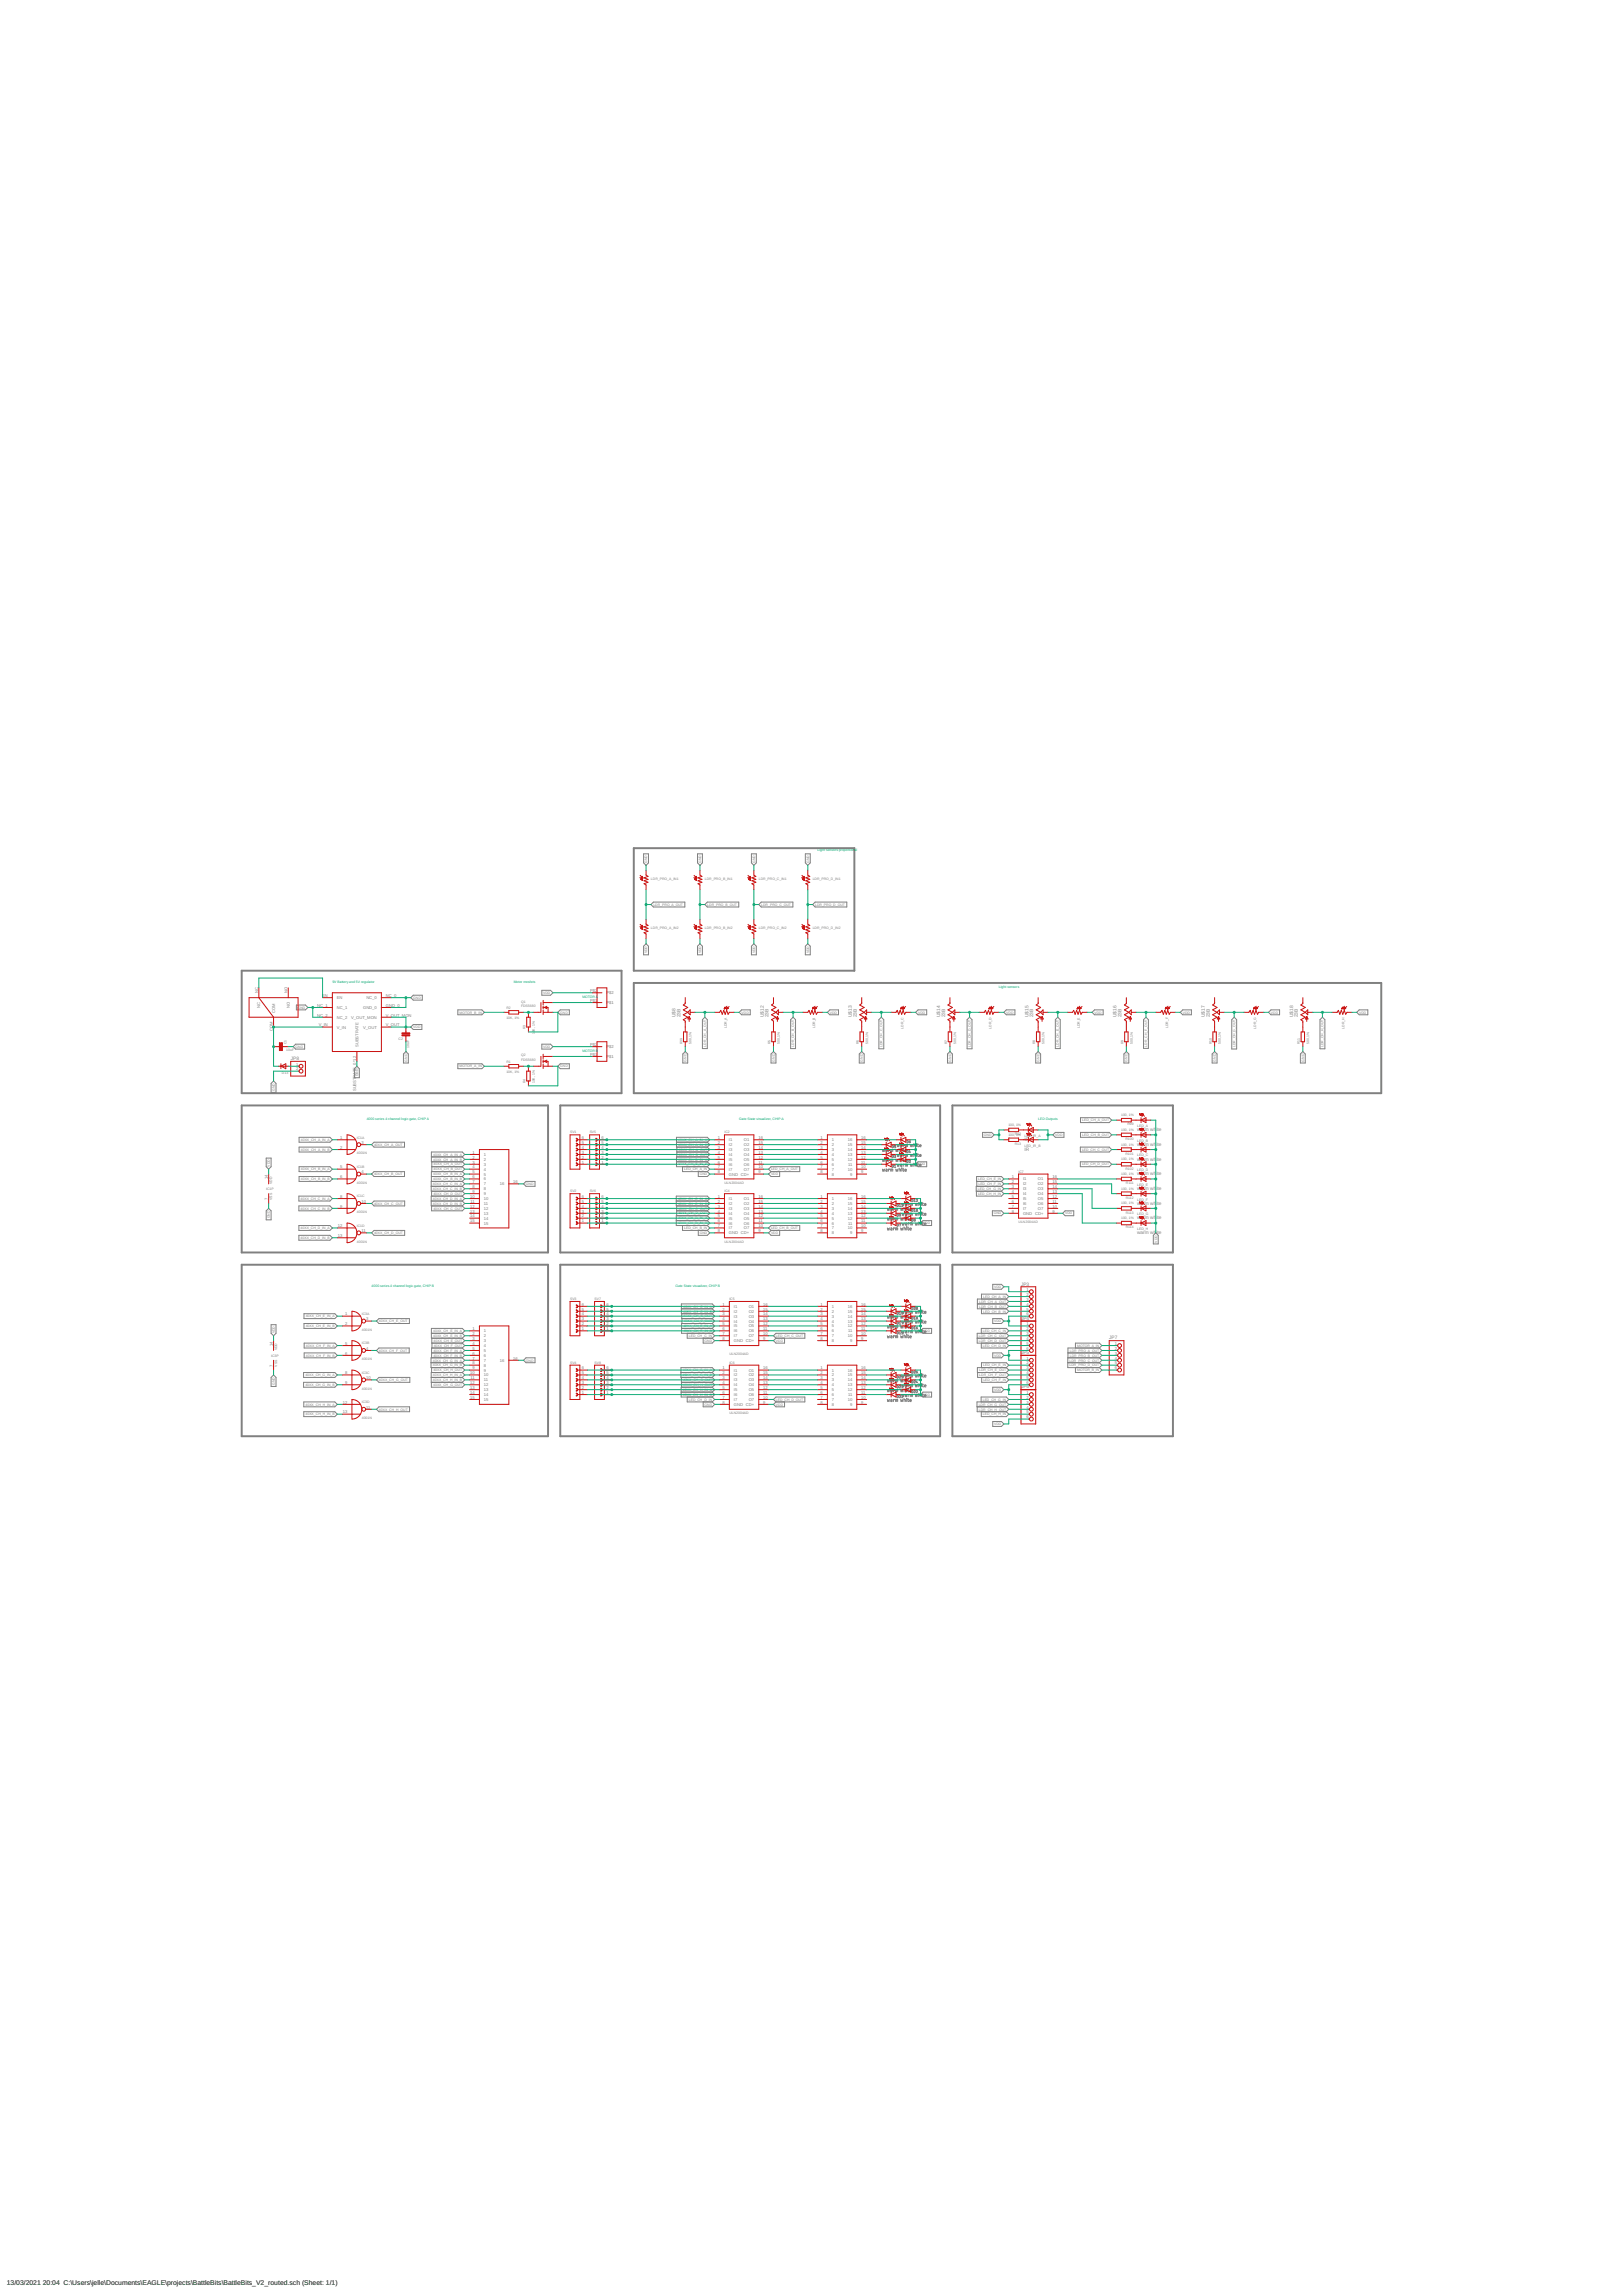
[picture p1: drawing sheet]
<svg xmlns="http://www.w3.org/2000/svg" width="841mm" height="1189mm" viewBox="0 0 841 1189" stroke-linecap="round" stroke-linejoin="round" font-family="sans-serif">
<defs><g id="words">
<g font-size="3.5">
<text x="3" y="1184">13/03/2021</text>
<text x="22" y="1184">20:04 C:\Users\jelle\Documents\EAGLE\projects\BattleBits\BattleBits_V2_routed.sch (Sheet: 1/1)</text>
</g>
<g font-size="2.5" fill="#808080">
<text x="350" y="527" transform="rotate(-90 350 527)">U$8</text>
<text x="353" y="527" transform="rotate(-90 353 527)">23B</text>
<text x="396" y="527" transform="rotate(-90 396 527)">U$12</text>
<text x="398" y="527" transform="rotate(-90 398 527)">23B</text>
<text x="441" y="527" transform="rotate(-90 441 527)">U$13</text>
<text x="444" y="527" transform="rotate(-90 444 527)">23B</text>
<text x="487" y="527" transform="rotate(-90 487 527)">U$14</text>
<text x="490" y="527" transform="rotate(-90 490 527)">23B</text>
<text x="533" y="527" transform="rotate(-90 533 527)">U$15</text>
<text x="535" y="527" transform="rotate(-90 535 527)">23B</text>
<text x="579" y="527" transform="rotate(-90 579 527)">U$16</text>
<text x="581" y="527" transform="rotate(-90 581 527)">23B</text>
<text x="624" y="527" transform="rotate(-90 624 527)">U$17</text>
<text x="627" y="527" transform="rotate(-90 627 527)">23B</text>
<text x="670" y="527" transform="rotate(-90 670 527)">U$18</text>
<text x="673" y="527" transform="rotate(-90 673 527)">23B</text>
<text x="151" y="549">JP8</text>
<text x="589" y="586">warm wh</text>
<text x="599" y="586">ite</text>
<text x="531" y="591">IR</text>
<text x="589" y="594">warm wh</text>
<text x="599" y="594">ite</text>
<text x="531" y="596">IR</text>
<text x="589" y="601">warm wh</text>
<text x="599" y="601">ite</text>
<text x="589" y="609">warm wh</text>
<text x="599" y="609">ite</text>
<text x="589" y="617">warm wh</text>
<text x="599" y="617">ite</text>
<text x="589" y="624">warm wh</text>
<text x="599" y="624">ite</text>
<text x="589" y="632">warm wh</text>
<text x="599" y="632">ite</text>
<text x="589" y="640">warm white</text>
<text x="529" y="666">JP3</text>
<text x="529" y="684">JP4</text>
<text x="575" y="694">JP7</text>
<text x="529" y="702">JP5</text>
<text x="529" y="720">JP6</text>
</g>
<g font-size="2.1" fill="#808080">
<text x="134" y="515" transform="rotate(-90 134 515)">NC</text>
<text x="149" y="515" transform="rotate(-90 149 515)">NO</text>
<text x="306" y="514">P$2</text>
<text x="314" y="515">P$2</text>
<text x="164" y="522">NC_1</text>
<text x="167" y="517">EN</text>
<text x="175" y="518">EN</text>
<text x="190" y="518">NC_0</text>
<text x="200" y="522">GND_0</text>
<text x="200" y="517">NC_0</text>
<text x="306" y="519">P$1</text>
<text x="314" y="520">P$1</text>
<text x="135" y="522" transform="rotate(-90 135 522)">NC</text>
<text x="143" y="525" transform="rotate(-90 143 525)">COM</text>
<text x="150" y="523" transform="rotate(-90 150 523)">NO</text>
<text x="164" y="527">NC_2</text>
<text x="175" y="523">NC_1</text>
<text x="175" y="528">NC_2</text>
<text x="182" y="528">V_OUT_MON</text>
<text x="188" y="523">GND_0</text>
<text x="200" y="527">V_OUT_MON</text>
<text x="165" y="532">V_IN</text>
<text x="175" y="533">V_IN</text>
<text x="188" y="533">V_OUT</text>
<text x="200" y="532">V_OUT</text>
<text x="141" y="534" transform="rotate(-90 141 534)">COM</text>
<text x="186" y="543" transform="rotate(-90 186 543)">SUBSTRATE</text>
<text x="306" y="542">P$2</text>
<text x="314" y="543">P$2</text>
<text x="306" y="547">P$1</text>
<text x="314" y="548">P$1</text>
<text x="153" y="552">1</text>
<text x="153" y="555">2</text>
<text x="185" y="558" transform="rotate(-90 185 558)">RATE_0*12</text>
<text x="185" y="566" transform="rotate(-90 185 566)">SUBST</text>
<text x="176" y="590">1</text>
<text x="187" y="593">3</text>
<text x="302" y="593">5</text>
<text x="302" y="590">6</text>
<text x="312" y="593">5</text>
<text x="312" y="590">6</text>
<text x="372" y="590">1</text>
<text x="372" y="593">2</text>
<text x="378" y="591">I1</text>
<text x="378" y="594">I2</text>
<text x="385" y="591">O1</text>
<text x="385" y="594">O2</text>
<text x="393" y="590">16</text>
<text x="393" y="593">15</text>
<text x="425" y="590">1</text>
<text x="425" y="593">2</text>
<text x="431" y="591">1</text>
<text x="431" y="594">2</text>
<text x="439" y="594">15</text>
<text x="439" y="591">16</text>
<text x="446" y="593">15</text>
<text x="446" y="590">16</text>
<text x="176" y="595">2</text>
<text x="245" y="598">1</text>
<text x="251" y="599">1</text>
<text x="302" y="598">3</text>
<text x="302" y="595">4</text>
<text x="312" y="598">3</text>
<text x="312" y="595">4</text>
<text x="372" y="595">3</text>
<text x="372" y="598">4</text>
<text x="378" y="597">I3</text>
<text x="378" y="599">I4</text>
<text x="385" y="597">O3</text>
<text x="385" y="599">O4</text>
<text x="393" y="595">14</text>
<text x="393" y="598">13</text>
<text x="425" y="595">3</text>
<text x="425" y="598">4</text>
<text x="431" y="597">3</text>
<text x="431" y="599">4</text>
<text x="439" y="599">13</text>
<text x="439" y="597">14</text>
<text x="446" y="598">13</text>
<text x="446" y="595">14</text>
<text x="176" y="606">5</text>
<text x="245" y="600">2</text>
<text x="245" y="603">3</text>
<text x="245" y="606">4</text>
<text x="251" y="602">2</text>
<text x="251" y="604">3</text>
<text x="302" y="603">1</text>
<text x="302" y="600">2</text>
<text x="312" y="603">1</text>
<text x="312" y="600">2</text>
<text x="372" y="600">5</text>
<text x="372" y="603">6</text>
<text x="372" y="606">7</text>
<text x="378" y="602">I5</text>
<text x="378" y="604">I6</text>
<text x="385" y="602">O5</text>
<text x="385" y="604">O6</text>
<text x="393" y="600">12</text>
<text x="393" y="603">11</text>
<text x="393" y="606">10</text>
<text x="425" y="600">5</text>
<text x="425" y="603">6</text>
<text x="425" y="606">7</text>
<text x="431" y="602">5</text>
<text x="431" y="604">6</text>
<text x="439" y="602">12</text>
<text x="439" y="604">11</text>
<text x="446" y="606">10</text>
<text x="446" y="603">11</text>
<text x="446" y="600">12</text>
<text x="139" y="611" transform="rotate(-90 139 611)">14</text>
<text x="176" y="611">6</text>
<text x="187" y="608">4</text>
<text x="245" y="608">5</text>
<text x="245" y="611">6</text>
<text x="251" y="607">4</text>
<text x="251" y="609">5</text>
<text x="251" y="612">6</text>
<text x="372" y="608">8</text>
<text x="378" y="607">I7</text>
<text x="378" y="609">GND CD+</text>
<text x="385" y="607">O7</text>
<text x="393" y="608">9</text>
<text x="425" y="608">8</text>
<text x="431" y="607">7</text>
<text x="431" y="609">8</text>
<text x="439" y="607">10</text>
<text x="440" y="609">9</text>
<text x="446" y="608">9</text>
<text x="524" y="611">1</text>
<text x="530" y="612">I1</text>
<text x="538" y="612">O1</text>
<text x="545" y="611">16</text>
<text x="245" y="613">7</text>
<text x="245" y="616">8</text>
<text x="251" y="614">7</text>
<text x="251" y="617">8</text>
<text x="259" y="614">16</text>
<text x="266" y="613">16</text>
<text x="524" y="613">2</text>
<text x="524" y="616">3</text>
<text x="530" y="614">I2</text>
<text x="530" y="617">I3</text>
<text x="538" y="614">O2</text>
<text x="538" y="617">O3</text>
<text x="545" y="613">15</text>
<text x="545" y="616">14</text>
<text x="139" y="622" transform="rotate(-90 139 622)">7</text>
<text x="176" y="621">8</text>
<text x="187" y="623">10</text>
<text x="244" y="621">10</text>
<text x="244" y="623">11</text>
<text x="245" y="618">9</text>
<text x="251" y="619">9</text>
<text x="251" y="622">10</text>
<text x="302" y="623">5</text>
<text x="302" y="621">6</text>
<text x="312" y="623">5</text>
<text x="312" y="621">6</text>
<text x="372" y="621">1</text>
<text x="372" y="623">2</text>
<text x="378" y="622">I1</text>
<text x="385" y="622">O1</text>
<text x="393" y="621">16</text>
<text x="393" y="623">15</text>
<text x="425" y="621">1</text>
<text x="425" y="623">2</text>
<text x="431" y="622">1</text>
<text x="439" y="622">16</text>
<text x="446" y="623">15</text>
<text x="446" y="621">16</text>
<text x="524" y="618">4</text>
<text x="524" y="621">5</text>
<text x="524" y="623">6</text>
<text x="530" y="619">I4</text>
<text x="530" y="622">I5</text>
<text x="538" y="619">O4</text>
<text x="538" y="622">O5</text>
<text x="545" y="618">13</text>
<text x="545" y="621">12</text>
<text x="545" y="623">11</text>
<text x="176" y="626">9</text>
<text x="244" y="626">12</text>
<text x="244" y="628">13</text>
<text x="251" y="624">11</text>
<text x="251" y="627">12</text>
<text x="251" y="630">13</text>
<text x="302" y="628">3</text>
<text x="302" y="626">4</text>
<text x="312" y="628">3</text>
<text x="312" y="626">4</text>
<text x="372" y="626">3</text>
<text x="372" y="628">4</text>
<text x="378" y="624">I2</text>
<text x="378" y="627">I3</text>
<text x="378" y="630">I4</text>
<text x="385" y="624">O2</text>
<text x="385" y="627">O3</text>
<text x="385" y="630">O4</text>
<text x="393" y="626">14</text>
<text x="393" y="628">13</text>
<text x="425" y="626">3</text>
<text x="425" y="628">4</text>
<text x="431" y="624">2</text>
<text x="431" y="627">3</text>
<text x="431" y="630">4</text>
<text x="439" y="630">13</text>
<text x="439" y="627">14</text>
<text x="439" y="624">15</text>
<text x="446" y="628">13</text>
<text x="446" y="626">14</text>
<text x="524" y="626">7</text>
<text x="524" y="628">8</text>
<text x="530" y="624">I6</text>
<text x="530" y="627">I7</text>
<text x="530" y="630">GND CD+</text>
<text x="538" y="624">O6</text>
<text x="538" y="627">O7</text>
<text x="545" y="626">10</text>
<text x="545" y="628">9</text>
<text x="244" y="631">14</text>
<text x="244" y="633">15</text>
<text x="251" y="632">14</text>
<text x="251" y="635">15</text>
<text x="302" y="633">1</text>
<text x="302" y="631">2</text>
<text x="312" y="633">1</text>
<text x="312" y="631">2</text>
<text x="372" y="631">5</text>
<text x="372" y="633">6</text>
<text x="378" y="632">I5</text>
<text x="378" y="635">I6</text>
<text x="385" y="632">O5</text>
<text x="385" y="635">O6</text>
<text x="393" y="631">12</text>
<text x="393" y="633">11</text>
<text x="425" y="631">5</text>
<text x="425" y="633">6</text>
<text x="431" y="632">5</text>
<text x="431" y="635">6</text>
<text x="439" y="632">12</text>
<text x="439" y="635">11</text>
<text x="446" y="633">11</text>
<text x="446" y="631">12</text>
<text x="175" y="636">12</text>
<text x="175" y="641">13</text>
<text x="187" y="639">11</text>
<text x="372" y="636">7</text>
<text x="372" y="639">8</text>
<text x="378" y="637">I7</text>
<text x="378" y="640">GND CD+</text>
<text x="385" y="637">O7</text>
<text x="393" y="636">10</text>
<text x="393" y="639">9</text>
<text x="425" y="636">7</text>
<text x="425" y="639">8</text>
<text x="431" y="637">7</text>
<text x="431" y="640">8</text>
<text x="439" y="637">10</text>
<text x="440" y="640">9</text>
<text x="446" y="639">9</text>
<text x="446" y="636">10</text>
<text x="532" y="669">1</text>
<text x="532" y="672">2</text>
<text x="302" y="677">6</text>
<text x="314" y="677">6</text>
<text x="374" y="677">1</text>
<text x="380" y="678">I1</text>
<text x="388" y="678">O1</text>
<text x="396" y="677">16</text>
<text x="425" y="677">1</text>
<text x="431" y="678">1</text>
<text x="439" y="678">16</text>
<text x="446" y="677">16</text>
<text x="532" y="674">3</text>
<text x="532" y="677">4</text>
<text x="179" y="682">1</text>
<text x="302" y="682">4</text>
<text x="302" y="679">5</text>
<text x="314" y="682">4</text>
<text x="314" y="679">5</text>
<text x="374" y="679">2</text>
<text x="374" y="682">3</text>
<text x="380" y="680">I2</text>
<text x="380" y="683">I3</text>
<text x="388" y="680">O2</text>
<text x="388" y="683">O3</text>
<text x="396" y="679">15</text>
<text x="396" y="682">14</text>
<text x="425" y="679">2</text>
<text x="425" y="682">3</text>
<text x="431" y="680">2</text>
<text x="431" y="683">3</text>
<text x="439" y="683">14</text>
<text x="439" y="680">15</text>
<text x="446" y="682">14</text>
<text x="446" y="679">15</text>
<text x="532" y="679">5</text>
<text x="532" y="682">6</text>
<text x="179" y="687">2</text>
<text x="190" y="684">3</text>
<text x="245" y="689">1</text>
<text x="302" y="689">1</text>
<text x="302" y="687">2</text>
<text x="302" y="684">3</text>
<text x="314" y="689">1</text>
<text x="314" y="687">2</text>
<text x="314" y="684">3</text>
<text x="374" y="684">4</text>
<text x="374" y="687">5</text>
<text x="374" y="689">6</text>
<text x="380" y="685">I4</text>
<text x="380" y="688">I5</text>
<text x="388" y="685">O4</text>
<text x="388" y="688">O5</text>
<text x="396" y="684">13</text>
<text x="396" y="687">12</text>
<text x="396" y="689">11</text>
<text x="425" y="684">4</text>
<text x="425" y="687">5</text>
<text x="425" y="689">6</text>
<text x="431" y="685">4</text>
<text x="431" y="688">5</text>
<text x="439" y="688">12</text>
<text x="439" y="685">13</text>
<text x="446" y="689">11</text>
<text x="446" y="687">12</text>
<text x="446" y="684">13</text>
<text x="532" y="687">1</text>
<text x="532" y="689">2</text>
<text x="245" y="692">2</text>
<text x="245" y="694">3</text>
<text x="251" y="690">1</text>
<text x="251" y="693">2</text>
<text x="251" y="696">3</text>
<text x="374" y="692">7</text>
<text x="374" y="694">8</text>
<text x="380" y="690">I6</text>
<text x="380" y="693">I7</text>
<text x="380" y="696">GND CD+</text>
<text x="388" y="690">O6</text>
<text x="388" y="693">O7</text>
<text x="396" y="692">10</text>
<text x="396" y="694">9</text>
<text x="425" y="692">7</text>
<text x="425" y="694">8</text>
<text x="431" y="690">6</text>
<text x="431" y="693">7</text>
<text x="431" y="696">8</text>
<text x="439" y="693">10</text>
<text x="439" y="690">11</text>
<text x="440" y="696">9</text>
<text x="446" y="694">9</text>
<text x="446" y="692">10</text>
<text x="532" y="692">3</text>
<text x="532" y="694">4</text>
<text x="141" y="698" transform="rotate(-90 141 698)">14</text>
<text x="179" y="697">5</text>
<text x="190" y="700">4</text>
<text x="245" y="697">4</text>
<text x="245" y="700">5</text>
<text x="251" y="698">4</text>
<text x="251" y="701">5</text>
<text x="532" y="697">5</text>
<text x="532" y="700">6</text>
<text x="578" y="697">1</text>
<text x="578" y="700">2</text>
<text x="179" y="702">6</text>
<text x="245" y="702">6</text>
<text x="245" y="705">7</text>
<text x="245" y="707">8</text>
<text x="251" y="703">6</text>
<text x="251" y="706">7</text>
<text x="259" y="706">16</text>
<text x="266" y="705">16</text>
<text x="532" y="705">1</text>
<text x="532" y="707">2</text>
<text x="578" y="702">3</text>
<text x="578" y="705">4</text>
<text x="578" y="707">5</text>
<text x="141" y="708" transform="rotate(-90 141 708)">7</text>
<text x="179" y="712">8</text>
<text x="244" y="712">10</text>
<text x="245" y="710">9</text>
<text x="251" y="708">8</text>
<text x="251" y="711">9</text>
<text x="251" y="713">10</text>
<text x="302" y="712">5</text>
<text x="302" y="710">6</text>
<text x="314" y="712">5</text>
<text x="314" y="710">6</text>
<text x="374" y="710">1</text>
<text x="374" y="712">2</text>
<text x="380" y="711">I1</text>
<text x="380" y="713">I2</text>
<text x="388" y="711">O1</text>
<text x="388" y="713">O2</text>
<text x="396" y="710">16</text>
<text x="396" y="712">15</text>
<text x="425" y="710">1</text>
<text x="425" y="712">2</text>
<text x="431" y="711">1</text>
<text x="431" y="713">2</text>
<text x="439" y="713">15</text>
<text x="439" y="711">16</text>
<text x="446" y="712">15</text>
<text x="446" y="710">16</text>
<text x="532" y="710">3</text>
<text x="532" y="712">4</text>
<text x="578" y="710">6</text>
<text x="179" y="717">9</text>
<text x="190" y="715">10</text>
<text x="244" y="717">12</text>
<text x="244" y="720">13</text>
<text x="244" y="715">11</text>
<text x="251" y="716">11</text>
<text x="251" y="718">12</text>
<text x="302" y="720">2</text>
<text x="302" y="717">3</text>
<text x="302" y="715">4</text>
<text x="314" y="720">2</text>
<text x="314" y="717">3</text>
<text x="314" y="715">4</text>
<text x="374" y="715">3</text>
<text x="374" y="717">4</text>
<text x="374" y="720">5</text>
<text x="380" y="716">I3</text>
<text x="380" y="718">I4</text>
<text x="388" y="716">O3</text>
<text x="388" y="718">O4</text>
<text x="396" y="715">14</text>
<text x="396" y="717">13</text>
<text x="396" y="720">12</text>
<text x="425" y="715">3</text>
<text x="425" y="717">4</text>
<text x="425" y="720">5</text>
<text x="431" y="716">3</text>
<text x="431" y="718">4</text>
<text x="439" y="718">13</text>
<text x="439" y="716">14</text>
<text x="446" y="720">12</text>
<text x="446" y="717">13</text>
<text x="446" y="715">14</text>
<text x="532" y="715">5</text>
<text x="532" y="717">6</text>
<text x="244" y="722">14</text>
<text x="244" y="725">15</text>
<text x="251" y="721">13</text>
<text x="251" y="724">14</text>
<text x="302" y="722">1</text>
<text x="314" y="722">1</text>
<text x="374" y="722">6</text>
<text x="374" y="725">7</text>
<text x="380" y="721">I5</text>
<text x="380" y="724">I6</text>
<text x="388" y="721">O5</text>
<text x="388" y="724">O6</text>
<text x="396" y="722">11</text>
<text x="396" y="725">10</text>
<text x="425" y="722">6</text>
<text x="425" y="725">7</text>
<text x="431" y="721">5</text>
<text x="431" y="724">6</text>
<text x="439" y="721">12</text>
<text x="439" y="724">11</text>
<text x="446" y="725">10</text>
<text x="446" y="722">11</text>
<text x="532" y="722">1</text>
<text x="532" y="725">2</text>
<text x="178" y="727">12</text>
<text x="190" y="730">11</text>
<text x="251" y="726">15</text>
<text x="374" y="727">8</text>
<text x="380" y="726">I7</text>
<text x="380" y="729">GND CD+</text>
<text x="388" y="726">O7</text>
<text x="396" y="727">9</text>
<text x="425" y="727">8</text>
<text x="431" y="726">7</text>
<text x="431" y="729">8</text>
<text x="439" y="726">10</text>
<text x="440" y="729">9</text>
<text x="446" y="727">9</text>
<text x="532" y="727">3</text>
<text x="532" y="730">4</text>
<text x="178" y="733">13</text>
<text x="532" y="733">5</text>
<text x="532" y="735">6</text>
</g>
<g font-size="1.8" fill="#0dab76">
<text x="424" y="441">Light sensors proportion</text>
<text x="443" y="441">al</text>
<text x="172" y="509">9V Battery and 5V regulator</text>
<text x="266" y="509">Motor mosfets</text>
<text x="518" y="512">Light sensors</text>
<text x="302" y="517">MOTOR A</text>
<text x="302" y="545">MOTOR B</text>
<text x="190" y="581">4000 series 4 channel logic gate, CHIP A</text>
<text x="383" y="581">Gate State visualizer, CHIP A</text>
<text x="538" y="581">LED Outputs</text>
<text x="193" y="667">4000 series 4 channel logic gate, CHIP B</text>
<text x="350" y="667">Gate State visualizer, CHIP B</text>
</g>
<g font-size="1.8" fill="#808080">
<text x="335" y="447" transform="rotate(-90 335 447)">GND</text>
<text x="363" y="447" transform="rotate(-90 363 447)">GND</text>
<text x="391" y="447" transform="rotate(-90 391 447)">GND</text>
<text x="419" y="447" transform="rotate(-90 419 447)">GND</text>
<text x="337" y="456">LDR_PRO_A_IN1</text>
<text x="365" y="456">LDR_PRO_B_IN1</text>
<text x="393" y="456">LDR_PRO_C_IN1</text>
<text x="421" y="456">LDR_PRO_D_IN1</text>
<text x="339" y="469">LDR_PRO_A_OUT</text>
<text x="367" y="469">LDR_PRO_B_OUT</text>
<text x="394" y="469">LDR_PRO_C_OUT</text>
<text x="422" y="469">LDR_PRO_D_OUT</text>
<text x="337" y="481">LDR_PRO_A_IN2</text>
<text x="365" y="481">LDR_PRO_B_IN2</text>
<text x="393" y="481">LDR_PRO_C_IN2</text>
<text x="421" y="481">LDR_PRO_D_IN2</text>
<text x="335" y="494" transform="rotate(-90 335 494)">VDD</text>
<text x="363" y="494" transform="rotate(-90 363 494)">VDD</text>
<text x="391" y="494" transform="rotate(-90 391 494)">VDD</text>
<text x="419" y="494" transform="rotate(-90 419 494)">VDD</text>
<text x="281" y="515">VDD</text>
<text x="214" y="518">GND</text>
<text x="270" y="520">Q1</text>
<text x="154" y="523">GND</text>
<text x="238" y="525">MOTOR_B_IN</text>
<text x="262" y="528">10K, 1%</text>
<text x="262" y="523">R2</text>
<text x="270" y="522">FDS5680</text>
<text x="290" y="525">GND</text>
<text x="384" y="525">VDD</text>
<text x="430" y="525">VDD</text>
<text x="476" y="525">VDD</text>
<text x="521" y="525">VDD</text>
<text x="567" y="525">VDD</text>
<text x="613" y="525">VDD</text>
<text x="659" y="525">VDD</text>
<text x="704" y="525">VDD</text>
<text x="214" y="533">VDD</text>
<text x="272" y="534" transform="rotate(-90 272 534)">R3</text>
<text x="377" y="533" transform="rotate(-90 377 533)">LDR_A</text>
<text x="422" y="533" transform="rotate(-90 422 533)">LDR_B</text>
<text x="468" y="533" transform="rotate(-90 468 533)">LDR_C</text>
<text x="514" y="533" transform="rotate(-90 514 533)">LDR_D</text>
<text x="560" y="533" transform="rotate(-90 560 533)">LDR_E</text>
<text x="605" y="533" transform="rotate(-90 605 533)">LDR_F</text>
<text x="651" y="533" transform="rotate(-90 651 533)">LDR_G</text>
<text x="697" y="533" transform="rotate(-90 697 533)">LDR_H</text>
<text x="207" y="539">C2</text>
<text x="277" y="536" transform="rotate(-90 277 536)">10K, 1%</text>
<text x="148" y="545">10uF</text>
<text x="148" y="541" transform="rotate(-90 148 541)">C1</text>
<text x="153" y="543">GND</text>
<text x="212" y="543" transform="rotate(-90 212 543)">10uF</text>
<text x="281" y="543">VDD</text>
<text x="354" y="541" transform="rotate(-90 354 541)">R39</text>
<text x="358" y="541" transform="rotate(-90 358 541)">500, 1%</text>
<text x="366" y="543" transform="rotate(-90 366 543)">LDR_CH_A_OUT</text>
<text x="399" y="541" transform="rotate(-90 399 541)">R5</text>
<text x="404" y="541" transform="rotate(-90 404 541)">500, 1%</text>
<text x="412" y="543" transform="rotate(-90 412 543)">LDR_CH_B_OUT</text>
<text x="445" y="541" transform="rotate(-90 445 541)">R6</text>
<text x="450" y="541" transform="rotate(-90 450 541)">500, 1%</text>
<text x="457" y="543" transform="rotate(-90 457 543)">LDR_CH_C_OUT</text>
<text x="491" y="541" transform="rotate(-90 491 541)">R7</text>
<text x="496" y="541" transform="rotate(-90 496 541)">500, 1%</text>
<text x="503" y="543" transform="rotate(-90 503 543)">LDR_CH_D_OUT</text>
<text x="536" y="541" transform="rotate(-90 536 541)">R8</text>
<text x="541" y="541" transform="rotate(-90 541 541)">500, 1%</text>
<text x="549" y="543" transform="rotate(-90 549 543)">LDR_CH_E_OUT</text>
<text x="582" y="541" transform="rotate(-90 582 541)">R9</text>
<text x="587" y="541" transform="rotate(-90 587 541)">500, 1%</text>
<text x="594" y="542" transform="rotate(-90 594 542)">LDR_CH_F_OUT</text>
<text x="628" y="541" transform="rotate(-90 628 541)">R10</text>
<text x="633" y="541" transform="rotate(-90 633 541)">500, 1%</text>
<text x="640" y="543" transform="rotate(-90 640 543)">LDR_CH_G_OUT</text>
<text x="674" y="541" transform="rotate(-90 674 541)">R11</text>
<text x="678" y="541" transform="rotate(-90 678 541)">500, 1%</text>
<text x="686" y="543" transform="rotate(-90 686 543)">LDR_CH_H_OUT</text>
<text x="211" y="550" transform="rotate(-90 211 550)">GND</text>
<text x="262" y="551">R1</text>
<text x="270" y="550">FDS5680</text>
<text x="270" y="548">Q2</text>
<text x="356" y="550" transform="rotate(-90 356 550)">GND</text>
<text x="401" y="550" transform="rotate(-90 401 550)">GND</text>
<text x="447" y="550" transform="rotate(-90 447 550)">GND</text>
<text x="493" y="550" transform="rotate(-90 493 550)">GND</text>
<text x="539" y="550" transform="rotate(-90 539 550)">GND</text>
<text x="584" y="550" transform="rotate(-90 584 550)">GND</text>
<text x="630" y="550" transform="rotate(-90 630 550)">GND</text>
<text x="676" y="550" transform="rotate(-90 676 550)">GND</text>
<text x="146" y="556">D13</text>
<text x="186" y="558" transform="rotate(-90 186 558)">GND</text>
<text x="238" y="553">MOTOR_A_IN</text>
<text x="262" y="556">10K, 1%</text>
<text x="290" y="553">GND</text>
<text x="272" y="561" transform="rotate(-90 272 561)">R4</text>
<text x="277" y="561" transform="rotate(-90 277 561)">10K, 1%</text>
<text x="142" y="565" transform="rotate(-90 142 565)">GND</text>
<text x="561" y="581">LED_CH_A_OUT</text>
<text x="581" y="578">100, 1%</text>
<text x="295" y="587">SV1</text>
<text x="306" y="587">SV5</text>
<text x="375" y="587">IC2</text>
<text x="523" y="584">100, 1%</text>
<text x="581" y="586">100, 1%</text>
<text x="584" y="583">R99</text>
<text x="589" y="584">LED_A</text>
<text x="156" y="591">40XX_CH_A_IN_A</text>
<text x="185" y="590">IC1A</text>
<text x="194" y="594">40XX_CH_A_OUT</text>
<text x="351" y="591">40XX_CH_A_IN_A</text>
<text x="351" y="594">40XX_CH_A_IN_B</text>
<text x="510" y="589">GND</text>
<text x="523" y="589">100,R11%</text>
<text x="526" y="593">R13</text>
<text x="528" y="588">2</text>
<text x="531" y="589">LED_IR_A</text>
<text x="547" y="589">VDD</text>
<text x="561" y="589">LED_CH_B_OUT</text>
<text x="581" y="594">100, 1%</text>
<text x="583" y="591">R100</text>
<text x="589" y="592">LED_B</text>
<text x="156" y="596">40XX_CH_A_IN_B</text>
<text x="185" y="598">4001N</text>
<text x="224" y="599">40XX_CH_A_IN_A</text>
<text x="352" y="596">40XX_CH_A_OUT</text>
<text x="352" y="599">40XX_CH_B_OUT</text>
<text x="531" y="594">LED_IR_B</text>
<text x="561" y="596">LED_CH_C_OUT</text>
<text x="583" y="599">R101</text>
<text x="589" y="599">LED_C</text>
<text x="140" y="605" transform="rotate(-90 140 605)">VDD</text>
<text x="185" y="605">IC1B</text>
<text x="224" y="601">40XX_CH_A_IN_B</text>
<text x="225" y="604">40XX_CH_A_OUT</text>
<text x="351" y="601">40XX_CH_B_IN_A</text>
<text x="351" y="604">40XX_CH_B_IN_B</text>
<text x="476" y="604">VDD</text>
<text x="561" y="604">LED_CH_D_OUT</text>
<text x="581" y="601">100, 1%</text>
<text x="156" y="607">40XX_CH_B_IN_A</text>
<text x="156" y="612">40XX_CH_B_IN_B</text>
<text x="194" y="609">40XX_CH_B_OUT</text>
<text x="224" y="609">40XX_CH_B_IN_A</text>
<text x="224" y="612">40XX_CH_B_IN_B</text>
<text x="225" y="607">40XX_CH_B_OUT</text>
<text x="355" y="607">LED_CH_A_IN</text>
<text x="363" y="609">GND</text>
<text x="400" y="609">VDD</text>
<text x="400" y="607">LED_CH_A_OUT</text>
<text x="507" y="612">LED_CH_E_IN</text>
<text x="528" y="608">IC7</text>
<text x="581" y="609">100, 1%</text>
<text x="583" y="606">R102</text>
<text x="589" y="607">LED_D</text>
<text x="138" y="617">IC1P</text>
<text x="141" y="614" transform="rotate(-90 141 614)">VDD</text>
<text x="185" y="614">4001N</text>
<text x="224" y="614">40XX_CH_C_IN_A</text>
<text x="224" y="617">40XX_CH_C_IN_B</text>
<text x="273" y="614">GND</text>
<text x="295" y="618">SV2</text>
<text x="306" y="618">SV6</text>
<text x="375" y="614">ULN2004AD</text>
<text x="375" y="618">IC4</text>
<text x="507" y="617">LED_CH_G_IN</text>
<text x="507" y="614">LED_CH_F_IN</text>
<text x="581" y="617">100, 1%</text>
<text x="583" y="614">R111</text>
<text x="589" y="615">LED_E</text>
<text x="141" y="622" transform="rotate(-90 141 622)">VSS</text>
<text x="156" y="622">40XX_CH_C_IN_A</text>
<text x="185" y="621">IC1C</text>
<text x="224" y="622">40XX_CH_D_IN_A</text>
<text x="225" y="619">40XX_CH_D_OUT</text>
<text x="351" y="622">40XX_CH_C_IN_A</text>
<text x="507" y="619">LED_CH_H_IN</text>
<text x="583" y="621">R112</text>
<text x="589" y="622">LED_F</text>
<text x="156" y="627">40XX_CH_C_IN_B</text>
<text x="185" y="629">4001N</text>
<text x="194" y="624">40XX_CH_C_OUT</text>
<text x="224" y="624">40XX_CH_D_IN_B</text>
<text x="225" y="627">40XX_CH_C_OUT</text>
<text x="351" y="624">40XX_CH_C_IN_B</text>
<text x="352" y="629">40XX_CH_D_OUT</text>
<text x="352" y="627">40XX_CH_C_OUT</text>
<text x="515" y="629">GND</text>
<text x="552" y="629">VDD</text>
<text x="581" y="624">100, 1%</text>
<text x="583" y="629">R113</text>
<text x="589" y="630">LED_G</text>
<text x="140" y="631" transform="rotate(-90 140 631)">GND</text>
<text x="185" y="636">IC1D</text>
<text x="351" y="632">40XX_CH_D_IN_A</text>
<text x="351" y="634">40XX_CH_D_IN_B</text>
<text x="478" y="634">VDD</text>
<text x="528" y="634">ULN2004AD</text>
<text x="581" y="632">100, 1%</text>
<text x="156" y="637">40XX_CH_D_IN_A</text>
<text x="194" y="640">40XX_CH_D_OUT</text>
<text x="355" y="637">LED_CH_B_IN</text>
<text x="363" y="640">GND</text>
<text x="400" y="640">VDD</text>
<text x="400" y="637">LED_CH_B_OUT</text>
<text x="583" y="637">R114</text>
<text x="589" y="637">LED_H</text>
<text x="156" y="642">40XX_CH_D_IN_B</text>
<text x="185" y="644">4001N</text>
<text x="375" y="644">ULN2004AD</text>
<text x="600" y="644" transform="rotate(-90 600 644)">VDD</text>
<text x="515" y="668">VDD</text>
<text x="295" y="674">SV3</text>
<text x="308" y="674">SV7</text>
<text x="354" y="678">40XX_CH_E_IN_A</text>
<text x="378" y="674">IC5</text>
<text x="507" y="678">LDR_CH_B_OUT</text>
<text x="507" y="675">LDR_CH_A_OUT</text>
<text x="509" y="673">LED_CH_A_IN</text>
<text x="158" y="683">40XX_CH_E_IN_A</text>
<text x="187" y="681">IC3A</text>
<text x="354" y="680">40XX_CH_E_IN_B</text>
<text x="354" y="683">40XX_CH_E_OUT</text>
<text x="509" y="680">LED_CH_B_IN</text>
<text x="158" y="688">40XX_CH_E_IN_B</text>
<text x="187" y="690">4001N</text>
<text x="196" y="685">40XX_CH_E_OUT</text>
<text x="354" y="688">40XX_CH_F_IN_A</text>
<text x="354" y="685">40XX_CH_F_OUT</text>
<text x="515" y="685">VDD</text>
<text x="142" y="691" transform="rotate(-90 142 691)">VDD</text>
<text x="224" y="690">40XX_CH_E_IN_A</text>
<text x="224" y="693">40XX_CH_E_IN_B</text>
<text x="225" y="695">40XX_CH_E_OUT</text>
<text x="354" y="690">40XX_CH_F_IN_B</text>
<text x="357" y="693">LED_CH_C_IN</text>
<text x="365" y="695">GND</text>
<text x="402" y="695">VDD</text>
<text x="402" y="693">LED_CH_C_OUT</text>
<text x="478" y="690">VDD</text>
<text x="507" y="693">LDR_CH_C_OUT</text>
<text x="507" y="695">LDR_CH_D_OUT</text>
<text x="509" y="690">LED_CH_C_IN</text>
<text x="144" y="700" transform="rotate(-90 144 700)">VDD</text>
<text x="159" y="698">40XX_CH_F_IN_A</text>
<text x="187" y="697">IC3B</text>
<text x="196" y="701">40XX_CH_F_OUT</text>
<text x="225" y="701">40XX_CH_F_IN_A</text>
<text x="225" y="698">40XX_CH_F_OUT</text>
<text x="509" y="698">LED_CH_D_IN</text>
<text x="554" y="701">LDR_PRO_A_OUT</text>
<text x="558" y="698">MOTOR_A_IN</text>
<text x="140" y="703">IC3P</text>
<text x="159" y="703">40XX_CH_F_IN_B</text>
<text x="187" y="705">4001N</text>
<text x="224" y="706">40XX_CH_G_IN_A</text>
<text x="225" y="703">40XX_CH_F_IN_B</text>
<text x="273" y="706">GND</text>
<text x="295" y="707">SV4</text>
<text x="308" y="707">SV8</text>
<text x="378" y="702">ULN2004AD</text>
<text x="378" y="707">IC6</text>
<text x="515" y="703">VDD</text>
<text x="554" y="706">LDR_PRO_C_OUT</text>
<text x="554" y="703">LDR_PRO_B_OUT</text>
<text x="144" y="708" transform="rotate(-90 144 708)">VSS</text>
<text x="158" y="713">40XX_CH_G_IN_A</text>
<text x="187" y="712">IC3C</text>
<text x="224" y="708">40XX_CH_G_IN_B</text>
<text x="224" y="713">40XX_CH_H_IN_A</text>
<text x="225" y="711">40XX_CH_H_OUT</text>
<text x="354" y="711">40XX_CH_G_IN_A</text>
<text x="354" y="713">40XX_CH_G_IN_B</text>
<text x="507" y="711">LDR_CH_E_OUT</text>
<text x="507" y="713">LDR_CH_F_OUT</text>
<text x="509" y="708">LED_CH_E_IN</text>
<text x="554" y="708">LDR_PRO_D_OUT</text>
<text x="558" y="711">MOTOR_B_IN</text>
<text x="142" y="718" transform="rotate(-90 142 718)">GND</text>
<text x="158" y="718">40XX_CH_G_IN_B</text>
<text x="196" y="716">40XX_CH_G_OUT</text>
<text x="224" y="716">40XX_CH_H_IN_B</text>
<text x="224" y="718">40XX_CH_G_OUT</text>
<text x="354" y="716">40XX_CH_G_OUT</text>
<text x="354" y="718">40XX_CH_H_OUT</text>
<text x="510" y="716">LED_CH_F_IN</text>
<text x="187" y="720">4001N</text>
<text x="354" y="721">40XX_CH_H_IN_A</text>
<text x="354" y="723">40XX_CH_H_IN_B</text>
<text x="357" y="726">LED_CH_D_IN</text>
<text x="402" y="726">LED_CH_D_OUT</text>
<text x="478" y="723">VDD</text>
<text x="509" y="726">LED_CH_G_IN</text>
<text x="515" y="721">VDD</text>
<text x="158" y="728">40XX_CH_H_IN_A</text>
<text x="187" y="727">IC3D</text>
<text x="196" y="731">40XX_CH_H_OUT</text>
<text x="365" y="728">GND</text>
<text x="402" y="728">VDD</text>
<text x="507" y="728">LDR_CH_G_OUT</text>
<text x="507" y="731">LDR_CH_H_OUT</text>
<text x="158" y="734">40XX_CH_H_IN_B</text>
<text x="187" y="735">4001N</text>
<text x="378" y="733">ULN2004AD</text>
<text x="509" y="734">LED_CH_H_IN</text>
<text x="515" y="739">VDD</text>
</g>
</g></defs>
<path d="M328 440h115v63h-115zM125 503h197v64h-197zM328 509h388v58h-388zM125 573h159v76h-159zM290 573h197v76h-197zM494 573h114v76h-114zM125 655h159v89h-159zM290 655h197v89h-197zM494 655h114v89h-114z" fill="none" stroke="#808080" stroke-width="1"/>
<g fill="none" stroke="#808080" stroke-width=".52">
<path d="M334 443h2v4l-1 1-1-1zM361 443h3v4l-1 1-2-1zM389 443h3v4l-1 1-2-1zM417 443h3v4l-1 1-2-1zM337 469l2-1h16v2h-16zM367 468h16v2h-16l-2-1zM393 469l1-1h17v2h-17zM422 468h17v2h-17l-1-1zM335 489l1 1v5h-2v-5zM361 490l2-1 1 1v5h-3zM389 490l2-1 1 1v5h-3zM417 490l2-1 1 1v5h-3z"/>
<path d="M214 516h5v2h-5l-1-1zM281 513h4l2 1-2 2h-4zM154 521h4l2 1-2 1h-4zM213 532l1-1h5v3h-5zM237 523h13l1 2-1 1h-13zM290 523h5v3h-5l-1-1zM365 527l2 1v15h-3v-15zM383 525l1-2h5v3h-5zM410 528l1-1 1 1v15h-2zM430 523h4v3h-4l-1-1zM455 528l2-1 1 1v16h-3zM474 525l2-2h4v3h-4z"/>
<path d="M501 528l1-1 2 1v16h-3zM521 523h5v3h-5l-1-1zM547 528l1-1 1 1v15h-2zM567 523h5v3h-5l-1-1zM593 528l1-1 1 1v15h-2zM613 523h4v3h-4l-1-1zM638 528l2-1 1 1v16h-3zM659 523h4v3h-4l-2-1zM684 528l1-1 2 1v16h-3zM704 523h5v3h-5l-1-1zM152 542l1-1h5v3h-5zM185 553l1 1v5h-2v-5z"/>
<path d="M210 545l2 1v5h-3v-5zM237 551h13l1 2-1 1h-13zM281 541h4l2 1-2 2h-4zM289 553l1-2h5v3h-5zM354 546l1-1 1 1v5h-2zM400 546l1-1 1 1v5h-2zM445 546l2-1 1 1v5h-3zM491 546l1-1 2 1v5h-3zM537 546l1-1 1 1v5h-2zM582 546l2-1 1 1v5h-3zM628 546l1-1 2 1v5h-3zM674 546l1-1 1 1v5h-2z"/>
<path d="M142 560l1 1v5h-3v-5zM560 579h15l1 2-1 1h-15zM155 594h16l1 2-1 1h-16zM155 589h16l1 2-1 1h-16zM193 593l1-1h16v2h-16zM224 600h16M240 600l1-2-1-1h-16v5h16M240 600l1 1-1 1M351 592h16M351 597h16M351 594v6M367 600h-16v5h16"/>
<path d="M367 592l1-1-1-2h-16v5h16M367 594l1 2-1 1M367 597l1 1-1 2M367 592l1 1-1 1M367 600l1 1-1 1M457 596l1 1v-1v1v-1M459 596h1v1h-1v-1h1M461 596h-1v1M462 597v-1h1v1M462 596v1M462 599h1v1zM462 594h1v1z"/>
<path d="M464 599h.1M464 599v1M464 596v1l1-1v1v-1M464 594v1M465 598v1h1v-1M465 593v1h1v-1M466 596h1v1M466 595v2M467 598v1M467 593v1M467 595h.1M467 596v1"/>
<path d="M468 596h.1M468 595v2M469 593h-1v1M469 598h-1v1M469 596h1h-1v1h1M469 599v-1h1v1M469 594v-1h1v1M470 593v1M470 598v1M470 596h1l-1 1zM470 591h1l-1 1zM471 592h1z"/>
<path d="M471 596v1h1M472 597h.1M472 591l-1 1M472 598v1h1v-1M472 593v1h1v-1M474 598v1M474 593v1M475 593h.1M475 598h.1M475 593v1M475 598v1M475 598h1"/>
<path d="M475 593h1M476 598v1M476 593v1M477 599v-1v1M477 594v-1v1M509 587h5l1 1-1 1h-5zM546 588l1-1h4v2h-4zM560 594h15l1 2-1 1h-15zM560 587h15l1 1-1 1h-15zM138 600h2v5l-1 1-1-1zM155 620h16l1 1-1 1h-16zM155 605h16l1 1-1 1h-16z"/>
<path d="M155 610h16l1 1-1 1h-16zM193 608l1-1h16v3h-16zM223 615h17M224 610h16M224 617v3M224 605h16M224 602v5M240 607h-16v5M240 612l1 2-1 1M240 612h-17v5h17M240 602l1 1-1 2M240 605l1 1-1 1"/>
<path d="M240 607l1 1-1 2M240 610l1 1-1 1M240 620h-17v5h17M240 615l1 1-1 1M240 620l1 1-1 1M240 617l1 2-1 1M271 614l2-2h4v3h-4zM351 602h16M354 605v2h13M362 607v3h5l1-2-1-1M367 602l1 1-1 2M367 605l1 1-1 1"/>
<path d="M398 606l2-1h14v2h-14zM400 607l-2 1 2 2h4v-3M457 606l1 1v-1v1v-1M457 601l1 1v-1v1v-1M459 606h1v1h-1v-1h1M459 601h1v1h-1v-1h1M461 606h-1v1M461 601h-1v1M462 607v-1h1v1M462 602v-1h1v1M462 601v1M462 606v1"/>
<path d="M462 604h1v1zM464 605h.1M464 604v1M464 606v1l1-1v1v-1M464 601v1l1-1v1v-1M465 603v1h1v-1M466 606h1v1M466 601h1v1M466 600v2M466 605v2M467 603v1M467 600h.1"/>
<path d="M467 605h.1M467 601v1M467 606v1M468 606h.1M468 601h.1M468 605v2M468 600v2M469 604l-1-1v1M469 606h1h-1v1h1M469 601h1h-1v1h1M469 604v-1h1v1M470 603v1"/>
<path d="M470 601h1l-1 1zM471 602l1-1-1 1h1M472 603v1h1v-1M474 603v1M474 603l2-1h4v3h-4zM475 603h.1M475 603v1M475 603h1M476 603v1M477 604v-1v1M506 617v3h13l1-1-1-2M506 610h13l1 1-1 1h-13z"/>
<path d="M506 612v3M519 615l1 1-1 1M519 612l1 2-1 1M519 615h-13v2h13M560 602h15l1 1-1 2h-15zM139 626l1 2v4h-2v-4zM155 635h16l1 1-1 2h-16zM155 625h16l1 1-1 2h-16zM193 624l1-2h16v3h-16zM194 638h16v2h-16l-1-1zM223 622h17M224 625v3h16l1-2-1-1"/>
<path d="M240 622l1 2-1 1M350 633h17M350 622h17M351 628h16M351 625v5M354 635v3h13M362 638v2h5l1-1-1-1M367 630h-17v5h17M367 630l1 1-1 2M367 622l1 2-1 1M367 622l1-1-1-1h-17v5h17M367 633l1 1-1 1"/>
<path d="M367 628l1 1-1 1M367 625l1 1-1 2M367 635l1 1-1 2M398 636l2-1h14v3h-14zM400 638l-2 1 2 1h4v-2M460 636v1h1v-1M460 631v1h1v-1M460 626v1h1v-1M462 636v1M462 631v1M462 626v1M464 637l-1-1v1"/>
<path d="M464 626h-1v1M464 631h-1v1M464 637v-1h1v1M464 632v-1h1v1M464 627v-1h1v1M465 626v1M465 631v1M465 636v1M465 634v1zM465 629v1zM465 624v1zM466 630h1"/>
<path d="M466 630v-1l1 1M466 634h1l-1 1M466 630h.1M466 625h1M466 624v1M467 636v1h1v-1M467 631v1h1v-1M467 626v1h1v-1M467 630h-1M467 625h1M467 624h1v1M467 634l1 1v-1v1l1-1"/>
<path d="M467 629l1 1v-1v1l1-1M467 624l1 1v-1v1l1-1M468 636l1 1M468 631h1v1M468 626h1v1M468 626v1M468 631v1M468 636v1M469 634h1v1zM469 634h1M469 629h1v1h-1v-1h1M469 624h1v1h-1v-1h1"/>
<path d="M470 626h.1M470 631h.1M470 636h.1M470 626v1M470 631v1M470 636v1M470 636h1M470 631h1M470 626h1M471 636v1M471 631v1M471 626v1"/>
<path d="M471 637h.1M471 632h.1M471 627h.1M471 624v1M471 629v1M471 634v1M471 637h1v-1l-1 1h1M471 632h1v-1l-1 1h1M471 627h1v-1l-1 1h1M472 635v-1h1v1M472 630v-1h1v1M472 625v-1h1v1"/>
<path d="M472 624v1M472 629v1M472 634v1M472 632h1v1h-1zM472 627h1v1h-1zM472 622h1v1h-1zM474 628h.1M474 627v1M474 622v1M474 623h.1M474 634l1 1v-1v1v-1M474 629l1 1v-1v1v-1"/>
<path d="M474 624l1 1v-1v1v-1M475 622v1M475 627v1M476 634h1v1M476 629h1v1M476 624h1v1M476 623v2M476 628v2M476 633v2M477 634l1-1h5v2h-5zM477 623h.1M477 628h.1"/>
<path d="M477 633h.1M477 624v1M477 629v1M477 634v1M478 634h.1M478 629h.1M478 624h.1M478 633v2M478 628v2M478 623v2M478 635h.1M478 630h.1"/>
<path d="M478 625h.1M479 634h1l-1 1h1M479 629h1l-1 1h1M479 624h1h-1l1 1M514 628h5l1 1-1 1h-5zM551 629l1-1h4v2h-4zM599 639l1 1v5h-2v-5zM155 640h16l1 1-1 2h-16zM353 678h16M369 678l1-1-1-1h-16v5h16M369 678l1 2-1 1M467 680l1 1v-1v1l1-1"/>
<path d="M469 680h1v1h-1l1-1M471 680v1M472 680v1M472 677l1 1v1h-1zM474 678v1M474 680l1 1v-1v1v-1M475 678h.1M476 680h1v1M476 679v2M477 679h.1M477 680v1M478 680h.1"/>
<path d="M478 679v2M479 680l1 1M479 680h1M480 680h.1M506 676h15M509 678v3h12l2-1-2-2M509 673v-2h12l2 1-2 1M514 666h5l1 1-1 1h-5zM521 676l2 1-2 1M521 673h-15v5h15M521 673l2 1-2 2M140 687h3v4l-1 1-2-1z"/>
<path d="M158 686h16l1 1-1 1h-16zM158 681h16l1 1-1 1h-16zM158 696h16l1 1-1 2h-16zM195 685l1-2h16v3h-16zM195 700l1-1h16v2h-16zM224 691h16M224 696h16M224 694v5M240 691l1-1-1-2h-16v6h16M240 699h-16v5M240 691l1 1-1 2M240 694l1 1-1 1"/>
<path d="M240 699l1 1-1 1M240 696l1 1-1 2M353 688h16M353 681v2h16M353 683v3M356 691v3h13M364 694v2h5l1-1-1-1M369 686h-16v5h16M369 681l1 1-1 1M369 686l1 1-1 1M369 688l1 2-1 1M369 683l1 2-1 1"/>
<path d="M369 691l1 1-1 2M401 692l1-1h15v3h-15zM402 694l-1 1 1 1h5v-2M460 692v1h1v-1M460 687v1h1v-1M460 682v1v-1l1 1v-1M462 692v1M462 687v1M462 682v1M464 682h-1v1M464 687h-1v1M464 692h-1v1"/>
<path d="M464 693v-1h1v1M464 688v-1h1v1M464 683v-1h1v1M465 682v1M465 687v1M465 692v1M465 690v1zM465 685v1zM465 680v1zM466 680v1M466 685v1M466 690v1"/>
<path d="M466 691h1M466 686h1M466 681h1M467 692v1h1v-1M467 687v1h1v-1M467 682v1v-1l1 1v-1M467 680l1 1M467 680h1v1M467 680h.1M467 685h1v1M467 690l1 1v-1v1l1-1M467 685l1 1v-1v1l1-1"/>
<path d="M468 691h-1M468 690h-1l1 1M468 681h-1M468 691h.1M468 692h1v1M468 687h1v1M468 682h1v1M468 682v1M468 687v1M468 692v1M469 690h1v1h-1l1-1M469 685h1v1h-1l1-1"/>
<path d="M470 682h.1M470 687h.1M470 692h.1M470 682v1M470 687v1M470 692v1M470 692h1M470 687h1M470 682h1M471 692v1M471 687v1M471 682v1"/>
<path d="M471 693h.1M471 688h.1M471 683h.1M471 685v1M471 690v1M471 690h.1M471 693h1v-1l-1 1h1M471 688h1v-1l-1 1h1M471 683h1v-1l-1 1h1M472 691v-1h1v1M472 686v-1h1v1M472 681v-1h1v1"/>
<path d="M472 685v1M472 690v1M472 688h1v1h-1zM472 683h1v1h-1zM474 683v1M474 688v1M474 689h.1M474 684h.1M474 690l1 1v-1v1v-1M474 685l1 1v-1v1v-1M475 688h.1M475 688v1v-1"/>
<path d="M476 690h1v1M476 685h1v1M476 684v2M476 689v2M477 690l1-2h5v3h-5zM477 684h.1M477 689h.1M477 685v1M477 690v1M478 690h.1M478 685h.1M478 689v2"/>
<path d="M478 684v2M478 691h.1M478 686h.1M478 681h.1M479 690h1l-1 1h1M479 685h1h-1l1 1M506 694h15M509 691v-3h12l2 2-2 1M509 696v3h12l2-2-2-1M514 683h5l1 2-1 1h-5zM521 691h-15v5h15M521 691l2 1-2 2"/>
<path d="M521 694l2 1-2 1M557 699v-3h13l1 1-1 2M570 699h-17v10h17M570 699l1 1-1 1M140 714l2-1 1 1v5h-3zM157 716h17l1 2-1 1h-17zM157 711h17l1 2-1 1h-17zM158 701h16l1 1-1 2h-16zM195 715l1-1h16v2h-16zM223 706h17M223 714h17M224 716v3h16l1-1-1-2"/>
<path d="M224 701h16M224 709v2M240 711h-17v5h17M240 704h-17v5h17M240 701l1 1-1 2M240 704l1 1-1 1M240 706l1 1-1 2M240 711l1 2-1 1M240 714l1 1-1 1M240 709l1 1-1 1M273 704h4v2h-4l-2-1zM353 711h16"/>
<path d="M353 714v2h16M353 716v3M369 719h-16v5h16M369 711l1-1-1-1h-16v5h16M369 711l1 2-1 1M369 714l1 1-1 1M369 719l1 1-1 1M369 716l1 2-1 1M460 715v1v-1l1 1v-1M462 715v1M464 715h-1v1M464 716v-1h1v1"/>
<path d="M465 715v1M465 718v1zM465 713v1zM466 718h1l-1 1h1M466 713h1l-1 1h1M467 715v1v-1l1 1v-1M467 718h1v1M467 719h1M467 718l1 1v-1v1l1-1M467 713l1 1M468 719h-1M468 714h-1"/>
<path d="M468 713h-1l1 1M468 715h1v1M468 715v1M468 720v1M469 713l-1 1v-1v1M469 718h1v1h-1v-1h1M469 713h1v1h-1v-1h1M470 715h.1M470 720h.1M470 715v1M470 715h1M471 720v1"/>
<path d="M471 715v1M471 716h.1M471 713v1M471 718v1M471 716h1v-1l-1 1h1M472 719v-1h1v1M472 714v-1h1v1M472 713v1M472 718v1M472 716h1v1h-1zM472 710l1 1v1h-1zM474 716v1"/>
<path d="M474 711v1M474 718l1 1v-1v1v-1M474 713l1 1v-1v1v-1M475 711v1zM475 716h.1M475 716v1M475 710v1M476 718h1v1M476 713h1v1M476 712v2M476 717v2M477 712h.1"/>
<path d="M477 717h.1M477 713v1M477 718v1M478 718h.1M478 713h.1M478 717v2M478 712v2M478 719h.1M478 714h.1M479 718h1h-1l1 1M479 713h1h-1l1 1M507 711v3h14"/>
<path d="M509 709v-3h12l2 1-2 2M509 714v2h12l2-1-2-1M514 719h5l1 1-1 1h-5zM514 701h5l1 1-1 2h-5zM521 709h-15v2h15M521 709l2 1-2 1M521 711l2 2-2 1M553 704h17M553 706h17M553 701h17M557 709v2h13l1-1-1-1M570 706l1 1-1 2"/>
<path d="M570 704l1 1-1 1M570 701l1 1-1 2M157 732h17l1 1-1 1h-17zM157 727h17l1 1-1 1h-17zM196 729h16v3h-16l-1-2zM353 721h16M356 724v3h13M364 727v2h5l1-1-1-1M369 724l1 1-1 2M369 721l1 2-1 1M401 725l1-1h15v3h-15zM402 727l-1 1 1 1h5v-2"/>
<path d="M460 725v1h1v-1M460 720v1h1v-1M462 725v1M462 720v1M464 720h-1v1M464 725h-1v1M464 726v-1h1v1M464 721v-1h1v1M465 720v1M465 725v1M465 723v1zM466 723h1l-1 1h1"/>
<path d="M467 725v1h1v-1M467 720v1h1v-1M467 723h1v1M467 724h1M467 723l1 1v-1v1l1-1M468 725h1v1M468 720h1v1M468 725v1M469 723h1v1h-1v-1h1M470 725h.1M470 720v1M470 725v1"/>
<path d="M470 725h1M470 720h1M471 725v1M471 726h.1M471 721h.1M471 723v1M471 726h1v-1l-1 1h1M471 721h1v-1l-1 1h1M472 724v-1h1v1M472 723v1M472 721h1v1h-1zM474 721v1"/>
<path d="M474 723l1 1v-1v1v-1M475 721v1M476 723h1v1M476 722v2M477 723l1-2h5v3h-5zM477 722h.1M477 723v1M478 723h.1M478 722v2M478 724h.1M479 723h1l-1 1h1M506 729v3h15"/>
<path d="M508 727v-3h13l2 1-2 2M509 732v2h12l2-1-2-1M514 737h5l1 1-1 1h-5zM521 727h-15v2h15M521 727l2 1-2 1M521 729l2 1-2 2"/>
<circle cx="474" cy="632" r=".3"/>
<circle cx="474" cy="633" r=".3"/>
<circle cx="475" cy="627" r=".5"/>
<circle cx="475" cy="678" r=".5"/>
<circle cx="475" cy="683" r=".3"/>
</g>
<g fill="none" stroke="#c90d0c" stroke-width=".52">
<path d="M332 455l1 1M332 454l1 1M332 456h1M332 455h1M333 454h.1M333 455l-1 1M333 455v1M333 454l-1 1M333 454v1M333 455h.1M333 456h.1M335 451v3h1l-2 1 2 1h-2l2 1-2 1 1 1v2"/>
<path d="M360 455l1 1M360 454l1 1M360 456h1M360 455h1M360 454h1M361 455l-1 1M361 455v1M361 454h.1M361 454l-1 1M361 454v1M361 455h.1M361 456h.1"/>
<path d="M363 451v3h1l-2 1 2 1h-2l2 1-2 1 1 1v2M387 455l2 1M388 454l1 1M388 456h1M388 455h1M388 454h1M388 455v1M388 455l1 1M389 454h.1M389 454l-1 1M389 454v1M389 455h.1"/>
<path d="M389 456h.1M391 451v3h1l-2 1 2 1h-2l2 1-2 1 1 1v2M415 455l2 1M416 454l1 1M416 456h1M416 455h1M416 455h.1M416 454h1M416 455v1M416 455l1 1M417 454l-1 1h1M417 454v1"/>
<path d="M417 455h.1M417 456h.1M419 451v3h1l-2 1 2 1h-2l2 1-2 1 1 1v2M332 479l1 1M332 480h1M333 480h.1M333 480h-1M335 476v3l1 1h-2l2 1-2 1 2 1h-2l1 1v3M360 479l1 1M360 480h1M361 480h.1M361 480h-1"/>
<path d="M363 476v3l1 1h-2l2 1-2 1 2 1h-2l1 1v3M388 479l1 1M388 480h1M389 480h.1M389 480h-1M391 476v3l1 1h-2l2 1-2 1 2 1h-2l1 1v3M416 479l1 1M416 480h1M417 480h.1M417 480h-1M419 476v3l1 1h-2l2 1-2 1 2 1h-2l1 1v3M332 480l1 2"/>
<path d="M332 481l1 1M332 481h1M333 481h.1M333 481h-1M333 481v1M333 482h.1M360 480l1 2M360 481h1M361 481h-1l1 1M361 481v1M361 482h.1M387 480l2 2"/>
<path d="M388 481l1 1M388 481h1M388 481h.1M389 482h.1M415 480l2 2M416 481l1 1M416 481h1M416 481h.1M417 482h.1M129 517h25v10h-25zM134 512v5l8 10v5M149 512v5"/>
<path d="M167 517h5M172 514h26v31h-26zM198 517h5M280 520v5M281 518v3M281 520h6M307 520h5M307 514h5M309 512h5v10h-5zM355 517v3l-1 1 2 1-2 1 2 2M401 517v3l-1 1 2 1-2 1 2 2M447 517v3l-1 1 2 1-2 1 2 2"/>
<path d="M492 517v3l-1 1 3 1-3 1 3 2M538 517v3l-1 1 2 1-2 1 2 2M584 517v3l-1 1 2 1-2 1 2 2M629 517v3l-1 1 3 1-3 1 3 2M675 517v3l-1 1 2 1-2 1 2 2M167 522h5M167 527h5M167 532h5M198 522h5M198 527h5M198 532h5M210 532v3"/>
<path d="M210 537v3M261 525h3M264 524h5v2h-5zM269 525h2M273 527h2v5h-2zM274 525v2M274 532v3M276 525h4M281 525h6M281 521v2M281 523v3M281 522h3v3"/>
<path d="M283 521l-1 1 1 1M309 540h5v10h-5zM354 535h2v5h-2zM355 540v2M356 525l-2 1 2 1-2 1 1 1v6M357 527v2M357 527l1 1h-2zM358 525h2M358 523v3l-2-1zM370 525h3l1-1v2l1-2 1 2 1-2v2l1-1h2M375 523h.1M375 522h1"/>
<path d="M376 522h.1M376 522l-1 1M376 523h-1M376 523h1M377 523h.1M377 521l-2 2M377 522h.1M377 522l-1 1M377 522v1h-1M378 522l-2 1M400 535h2v5h-2zM401 540v2"/>
<path d="M402 525l-2 1 2 1-2 1 1 1v6M403 527v1h-1zM403 527v2M403 525h3M403 523v3l-1-1zM416 525h3v-1l1 2 1-2 1 2v-2l1 2 1-1h2M421 523h.1M421 522h1M421 522h.1M421 522v1M422 523h-1M422 522l-1 1"/>
<path d="M422 523h.1M422 523h1M422 522h1M422 521l-1 2M423 522h.1M423 522l-1 1M423 522v1M423 523h-1M424 522l-2 1M446 535h1v5h-1zM447 540v2M448 525l-2 1 2 1-2 1 1 1v6"/>
<path d="M449 527v1h-1zM449 527v2M449 525h3M449 523v3l-1-1zM462 525h2l1-1 1 2v-2l1 2 1-2 1 2v-1h3M467 523h.1M467 522h1M467 522h.1M467 522v1M468 522l-1 1M468 523h.1M468 522h1"/>
<path d="M468 521l-1 2M468 522h.1M468 522v1M468 522l1 1h-1M469 523h-1M469 522l-1 1M491 535h2v5h-2zM492 540v2M494 525l-3 1 3 1-3 1 1 1v6M494 527l1 1h-1zM494 527v2M495 525h2"/>
<path d="M495 523v3l-1-1zM507 525h3l1-1v2l1-2 1 2 1-2v2l1-1h3M512 523h1M513 522h.1M513 522l-1 1M513 523h.1M514 523h.1M514 522h.1M514 521l-2 2M514 522v1M515 522l-1 1M537 535h2v5h-2z"/>
<path d="M538 540v2M539 525l-2 1 2 1-2 1 1 1v6M540 527l1 1h-2zM540 527v2M541 525h2M541 523v3l-2-1zM553 525h3v-1l1 2 1-2 1 2v-2l1 2 1-1h2M558 523h.1M558 522h1M559 522h.1M559 522l-1 1M559 523h-1"/>
<path d="M559 523h1M560 522h.1M560 521l-2 2M560 522l-1 1M560 522v1M560 523h-1M561 522l-2 1M583 535h2v5h-2zM584 540v2M585 525l1-2v3zM585 525l-2 1 2 1-2 1 1 1v6M586 527v1h-1z"/>
<path d="M586 527v2M586 525h3M599 525h2l1-1 1 2 1-2v2l1-2 1 2 1-1h2M604 523h.1M604 522h1M604 522h.1M604 522v1M604 522h1l-1 1M605 523h-1M605 523h.1M605 523h1M605 522h1"/>
<path d="M605 521l-1 2M605 522h.1M605 522v1M605 522l1 1M606 523h-1M606 522l-1 1M629 535h1v5h-1zM629 540v2M631 525l-3 1 3 1-3 1 1 1v6M631 527l1 1h-1zM631 527v2M632 525h2"/>
<path d="M632 523v3l-1-1zM645 525h2l1-1 1 2v-2l1 2 1-2 1 2v-1h3M650 523h.1M650 522h.1M650 522v1M651 523h.1M651 522h.1M651 521l-1 2M651 522v1M651 522l1 1M652 523h-1M652 522l-1 1"/>
<path d="M674 535h2v5h-2zM675 540v2M676 525l-2 1 2 1-2 1 1 1v6M677 527l1 1h-1zM677 527v2M678 525h2M678 523v3l-2-1zM690 525h3l1-1v2l1-2 1 2 1-2v2l1-1h3M695 523h1M695 522h1M696 522h.1M696 522l-1 1"/>
<path d="M696 523h-1M696 523h1M697 523h.1M697 522h.1M697 521l-2 2M697 522l-1 1M697 522v1h-1M698 522l-2 1M142 542h3M144 553h5M146 553l2-2v3zM146 551v3"/>
<path d="M146 542h3M151 550h7v8h-7zM154 553h1M154 555h1M185 545v5M261 553h3M264 552h5v1h-5zM269 553h2M273 555h2v5h-2zM274 553v2M276 553h4M280 547v6"/>
<path d="M281 546v3M281 549v2M281 551v3M281 550h3v3M281 553h6M281 547h6M283 549l-1 1 1 1M307 542h5M307 547h5M274 560v3M581 580h5v1h-5zM591 577l1 2"/>
<path d="M591 577v1M591 577h.1M591 578h.1M591 579v3M592 577l1 1M592 577h1l-1 1M592 577v1M592 577h.1M592 578h.1M175 591h9M175 596h9M180 588a5 5 0 0 1 5 5 5 5 0 0 1-5 5z"/>
<path d="M187 593h3M243 598h5M248 596h16v40h-16zM295 588h5v18h-5zM299 591h5M299 596h5M299 593h5M299 598h5M306 588h5v18h-5zM309 591h5M309 596h5M309 593h5"/>
<path d="M309 598h5M370 591h5M370 596h5M370 593h5M370 598h5M375 588h16v23h-16zM391 591h5M391 596h5M391 593h5M391 598h5M424 591h5M424 596h5"/>
<path d="M424 593h5M424 598h5M429 588h15v23h-15zM444 591h5M444 596h5M444 593h5M444 598h5M457 593h2M457 598h2M458 590l2 1M458 595l2 1M458 595h1"/>
<path d="M458 595l1 1M458 590h1v1zM458 590h1M459 595h.1M459 590h.1M459 596h.1M459 591h.1M459 592v2M459 597v3M459 593l3-1v2zM459 598l3-1v3zM459 595v1"/>
<path d="M460 600l1 1M460 600h1l-1 1M460 600v1M460 595l1 1M460 595h1l-1 1zM460 590h1l-1 1M460 590l1 1M460 590v1M460 600h.1M460 595h.1M460 590h.1M460 596h.1"/>
<path d="M460 591h.1M462 593h2M462 598h2M464 591h3M464 596h3M466 592v1h1M466 598l1 1M466 598h1M466 598h.1M466 592l1 2M466 592l1 1M466 587l1 2"/>
<path d="M466 587l1 1M466 587v1M466 592h.1M466 587h.1M466 593h.1M466 588h1M466 593h1M467 589v3M467 594v3M467 600v2M467 591l2-2v3zM467 596l2-2v3z"/>
<path d="M467 598h-1M467 588h-1M467 592l1 1M467 597l2 2M467 597l1 1M467 587l1 1zM467 592l2 2M467 587l2 2M467 597h.1M467 592h1M467 587h1M467 598h1"/>
<path d="M467 593h1M467 588h1M468 593h.1M468 588h.1M468 598h.1M469 591h3M469 596h3M520 591h3M520 586h3M523 590h5v2h-5zM523 585h5v1h-5zM528 591h10"/>
<path d="M528 586h10M532 582l2 2M532 582l1 1zM532 587l2 2M532 587l1 1M532 587h.1M532 582h1M532 588h1M532 583h1M533 586l2-2v3zM533 584v3M533 589v3"/>
<path d="M533 591l2-2v3zM533 588h.1M533 582l2 2M533 582l1 1M533 587l2 2M533 587l1 1zM533 587h1M533 582h.1M533 582h1M533 588h1M533 583h1M534 588h.1"/>
<path d="M534 583h.1M579 596h2M579 588h2M579 581h2M581 587h5v2h-5zM581 595h5v2h-5zM586 596h10M586 588h10M586 581h10M591 585v1v-1M591 585l1 1M591 585h.1"/>
<path d="M591 592l1 2M591 592v1M591 592h.1M591 593h.1M591 586h.1M591 581l3-2v3zM591 587v2M591 594v3M591 588l3-1v2zM591 596l3-2v3zM592 585l1 1M592 585h1l-1 1"/>
<path d="M592 585v1M592 592l1 2M592 592l1 1M592 592v1M592 600l1 1M592 600h1M592 600v1M592 600h.1M592 592h.1M592 585h.1M592 593h.1M592 593h1"/>
<path d="M592 585h1M592 586h.1M593 593h-1M139 608v6M139 619v5M175 606h9M175 611h9M180 603a5 5 0 0 1 5 5 5 5 0 0 1-5 6zM180 619a5 5 0 0 1 5 5 5 5 0 0 1-5 5zM187 608h3M243 606h5M243 611h5"/>
<path d="M243 608h5M243 603h5M243 601h5M243 619h5M243 616h5M243 614h5M264 614h5M295 619h5v17h-5zM299 603h5M299 601h5M306 619h5v17h-5zM309 603h5"/>
<path d="M309 601h5M370 606h5M370 608h5M370 603h5M370 601h5M375 619h16v22h-16zM391 606h5M391 608h5M391 603h5M391 601h5M424 606h5M424 608h5"/>
<path d="M424 603h5M424 601h5M429 619h15v22h-15zM444 606h5M444 608h5M444 603h5M444 601h5M457 603h2M458 600l2 1M458 600h1M458 600l1 1M459 600h.1"/>
<path d="M459 601h.1M459 603l3-1v3zM459 602v3M459 600v1M460 601h.1M462 603h2M464 601h3M467 601l2-1v2zM469 618h1l-1 1zM469 618l1 1M469 618h.1M469 619h.1"/>
<path d="M469 601h3M469 620v2M470 618l1 1M470 618h1M470 618v1M470 618h.1M470 619h.1M471 618l-1 1M523 611h5M523 619h5M523 616h5M523 614h5"/>
<path d="M528 608h15v23h-15zM543 611h5M543 619h5M543 616h5M543 614h5M579 611h2M579 603h2M579 619h2M581 618h5v2h-5zM581 602h5v2h-5zM581 610h5v2h-5zM586 611h10"/>
<path d="M586 603h10M586 619h10M591 600l1 1M591 600h.1M591 600v1M591 608l1 1M591 608h.1M591 608v1M591 615l1 2M591 615v1M591 615h.1M591 616h.1"/>
<path d="M591 601h.1M591 609h.1M591 602v3M591 610v2M591 617v3M591 603l3-1v3zM591 611l3-1v2zM591 619l3-2v3zM592 608l1 1M592 608h1M592 608h.1M592 615l1 2"/>
<path d="M592 615l1 1M592 615v1M592 615h.1M592 616h1M592 601h.1M592 616h.1M593 600l-1 1M593 608h-1M593 616h-1M175 621h9M175 626h9M175 636h9"/>
<path d="M180 634a5 5 0 0 1 5 5 5 5 0 0 1-5 5zM187 624h3M187 639h3M243 621h5M243 626h5M243 624h5M243 634h5M243 631h5M243 629h5M299 621h5M299 626h5M299 624h5"/>
<path d="M299 634h5M299 631h5M299 629h5M309 621h5M309 626h5M309 624h5M309 634h5M309 631h5M309 629h5M370 621h5M370 626h5M370 624h5"/>
<path d="M370 636h5M370 639h5M370 634h5M370 631h5M370 629h5M391 621h5M391 626h5M391 624h5M391 636h5M391 639h5M391 634h5M391 631h5"/>
<path d="M391 629h5M424 621h5M424 626h5M424 624h5M424 636h5M424 639h5M424 634h5M424 631h5M424 629h5M444 621h5M444 626h5M444 624h5"/>
<path d="M444 636h5M444 639h5M444 634h5M444 631h5M444 629h5M459 624h3M459 634h3M459 629h3M461 631l1 1M461 631h1M461 631h.1M461 620l1 2"/>
<path d="M461 625l1 2M461 625l1 1M461 625v1h1M461 620l1 1M461 620v1M461 626h.1M461 621h1M461 626h1M461 621h.1M462 622v3M462 628v2M462 633v2"/>
<path d="M462 634l2-1v2zM462 624l2-2v3zM462 629l2-1v2zM462 631h-1M462 621h-1M462 630l2 2M462 630l1 1M462 620l2 2M462 625l2 2M462 625l1 1M462 620l1 1M462 631h1"/>
<path d="M462 625h.1M462 620h.1M462 626h1M462 621h1M463 626h.1M464 624h3M464 634h3M464 629h3M467 621h2M467 626h2M467 631h2M469 623h1l-1 1"/>
<path d="M469 628l1 1M469 628h1l-1 1zM469 623l1 1M469 623v1M469 628h.1M469 623h.1M469 629h.1M469 624h.1M469 625v3M469 630v3M469 631l3-1v3zM469 621l3-1v2z"/>
<path d="M469 626l3-1v3zM470 623v1l1-1M470 628l1 1M470 628h1M470 628v1l1-1M470 623l1 1M470 623h1M470 628h.1M470 623h.1M470 624h.1M470 629h.1M472 621h2"/>
<path d="M472 626h2M472 631h2M523 621h5M523 626h5M523 624h5M523 629h5M543 621h5M543 626h5M543 624h5M543 629h5M579 626h2M579 634h2"/>
<path d="M581 625h5v2h-5zM581 633h5v2h-5zM586 626h10M586 634h10M591 623l1 1M591 623h.1M591 623v1M591 631l1 1M591 631h.1M591 624h.1M591 625v3M591 633v2"/>
<path d="M591 626l3-1v3zM591 634l3-1v2zM592 623l1 1M592 623h1l-1 1M592 623v1M592 630l1 2M592 630l1 1h-1zM592 631h.1M592 623h.1M592 624h.1M175 641h9M182 680a5 5 0 0 1 5 5 5 5 0 0 1-5 5z"/>
<path d="M295 674h5v18h-5zM299 680h5M299 677h5M308 674h5v18h-5zM312 680h5M312 677h5M373 680h5M373 677h5M378 674h15v23h-15zM393 680h5M393 677h5M424 680h5"/>
<path d="M424 677h5M429 674h15v23h-15zM444 680h5M444 677h5M459 680h3M461 676l1 2M461 676l1 1M461 676v1h1M461 676h.1M461 677h1M462 678v3M462 680l2-2v3z"/>
<path d="M462 676l2 2M462 676l1 1M462 676h.1M462 676h1M462 677h1M463 677h.1M464 680h3M467 677h2M469 679h1l-1 1M469 674h1l-1 1M469 679l1 1M469 679v1"/>
<path d="M469 674l1 1M469 674v1M469 679h.1M469 674h.1M469 680h.1M469 675h.1M469 676v2M469 677l3-1v2zM470 679v1l1-1M470 679l1 1M470 679h1M470 674l1 1"/>
<path d="M470 674h1M470 674h.1M470 679h.1M471 674h-1M472 677h2M529 667h8v71h-8zM533 680h.1M533 677h.1M533 674h.1M533 669h.1M533 672h.1M142 695v5"/>
<path d="M177 682h10M177 687h10M177 697h10M182 695a5 5 0 0 1 5 5 5 5 0 0 1-5 5zM189 685h4M189 700h4M243 697h5M243 700h5M243 690h5M243 692h5M243 695h5M248 687h16v41h-16z"/>
<path d="M299 682h5M299 687h5M299 685h5M299 690h5M312 682h5M312 687h5M312 685h5M312 690h5M373 682h5M373 687h5M373 685h5M373 690h5"/>
<path d="M373 692h5M373 695h5M393 682h5M393 687h5M393 685h5M393 690h5M393 692h5M393 695h5M424 682h5M424 687h5M424 685h5M424 690h5"/>
<path d="M424 692h5M424 695h5M444 682h5M444 687h5M444 685h5M444 690h5M444 692h5M444 695h5M459 685h3M459 690h3M461 686l1 2M461 686l1 1"/>
<path d="M461 686v1h1M461 681l1 2M461 681l1 1M461 681v1M461 686h.1M461 681h.1M461 687h.1M461 682h1M461 687h1M461 682h.1M462 683v3M462 688v3"/>
<path d="M462 685l2-2v3zM462 690l2-2v3zM462 682h-1M462 686l2 2M462 686l1 1zM462 681l1 1M462 681l2 2M462 686h1M462 681h.1M462 681h1M462 687h1M462 682h1"/>
<path d="M463 682h.1M464 685h3M464 690h3M467 682h2M467 687h2M469 684l1 1M469 684h1l-1 1zM469 684h.1M469 685h.1M469 681v2M469 686v2M469 682l3-1v2z"/>
<path d="M469 687l3-1v2zM470 684l1 1M470 684h1M470 684v1M470 684h.1M470 685h.1M471 684l-1 1M472 682h2M472 687h2M529 685h8M533 682h.1M533 687h.1"/>
<path d="M533 697h.1M533 700h.1M533 690h.1M533 692h.1M533 695h.1M575 695h7v18h-7zM579 697h.1M579 700h.1M142 705v5M177 702h10M177 713h10M177 718h10"/>
<path d="M182 710a5 5 0 0 1 5 5 5 5 0 0 1-5 5zM189 715h4M243 702h5M243 713h5M243 718h5M243 715h5M243 710h5M243 707h5M243 705h5M264 705h5M295 707h5v18h-5zM299 713h5"/>
<path d="M299 718h5M299 715h5M299 710h5M308 707h5v18h-5zM312 713h5M312 718h5M312 715h5M312 710h5M373 713h5M373 718h5M373 715h5M373 710h5"/>
<path d="M378 707h15v23h-15zM393 713h5M393 718h5M393 715h5M393 710h5M424 713h5M424 718h5M424 715h5M424 710h5M429 707h15v23h-15zM444 713h5M444 718h5"/>
<path d="M444 715h5M444 710h5M459 713h3M459 718h3M461 719l1 2M461 719l1 1M461 719v1h1M461 709l1 2M461 714l1 2M461 714l1 1M461 714v1M461 709l1 1"/>
<path d="M461 709v1M461 720h.1M461 714h.1M461 709h.1M461 715h1M461 710h1M461 720h1M461 715h.1M461 710h.1M462 711v3M462 716v3M462 713l2-2v3z"/>
<path d="M462 718l2-2v3zM462 715h-1M462 710h-1M462 719l2 2M462 719l1 1M462 709l2 2M462 714l1 1M462 714l2 2M462 709l1 1M462 719h.1M462 714h1M462 709h.1"/>
<path d="M462 720h1M462 709h1M462 715h1M462 710h1M463 710h.1M463 720h.1M464 713h3M464 718h3M467 715h2M467 710h2M469 712h1l-1 1zM469 717l1 1"/>
<path d="M469 717h1l-1 1M469 717v1M469 707h1l-1 1M469 712l1 1M469 707l1 1M469 707v1M469 717h.1M469 712h.1M469 707h.1M469 713h.1M469 718h.1M469 708h.1"/>
<path d="M469 709v2M469 714v2M469 719v2M469 710l3-1v2zM469 715l3-1v2zM470 707h1M470 717l1 1M470 717h1M470 717v1M470 712l1 1M470 712h1M470 712v1"/>
<path d="M470 707l1 1M470 707h.1M470 717h.1M470 712h.1M470 713h.1M470 718h.1M471 712l-1 1M471 717l-1 1M472 715h2M472 710h2M529 702h8M533 713h.1"/>
<path d="M533 718h.1M533 715h.1M533 710h.1M533 707h.1M533 705h.1M579 702h.1M579 710h.1M579 707h.1M579 705h.1M177 728h10M177 733h10M182 725a5 5 0 0 1 5 5 5 5 0 0 1-5 5z"/>
<path d="M189 730h4M243 723h5M243 720h5M243 725h5M299 723h5M299 720h5M312 723h5M312 720h5M373 728h5M373 723h5M373 720h5M373 725h5"/>
<path d="M393 728h5M393 723h5M393 720h5M393 725h5M424 728h5M424 723h5M424 720h5M424 725h5M444 728h5M444 723h5M444 720h5M444 725h5"/>
<path d="M459 723h3M462 721v3M462 723l2-2v3zM464 723h3M467 720h2M469 720l3-1v2zM472 720h2M529 720h8M533 728h.1M533 733h.1M533 730h.1M533 723h.1"/>
<path d="M533 725h.1M533 735h.1"/>
<circle cx="156" cy="553" r="1"/>
<circle cx="156" cy="555" r="1"/>
<circle cx="186" cy="593" r="1"/>
<circle cx="186" cy="608" r="1"/>
<circle cx="186" cy="639" r="1"/>
<circle cx="186" cy="624" r="1"/>
<circle cx="534" cy="674" r="1"/>
<circle cx="534" cy="669" r="1"/>
<circle cx="534" cy="677" r="1"/>
<circle cx="534" cy="680" r="1"/>
<circle cx="534" cy="672" r="1"/>
<circle cx="188" cy="685" r="1"/>
<circle cx="188" cy="700" r="1"/>
<circle cx="534" cy="700" r="1"/>
<circle cx="534" cy="682" r="1"/>
<circle cx="534" cy="690" r="1"/>
<circle cx="534" cy="695" r="1"/>
<circle cx="534" cy="697" r="1"/>
<circle cx="534" cy="687" r="1"/>
<circle cx="534" cy="692" r="1"/>
<circle cx="580" cy="697" r="1"/>
<circle cx="580" cy="700" r="1"/>
<circle cx="188" cy="715" r="1"/>
<circle cx="534" cy="713" r="1"/>
<circle cx="534" cy="715" r="1"/>
<circle cx="534" cy="718" r="1"/>
<circle cx="534" cy="705" r="1"/>
<circle cx="534" cy="707" r="1"/>
<circle cx="534" cy="710" r="1"/>
<circle cx="580" cy="707" r="1"/>
<circle cx="580" cy="705" r="1"/>
<circle cx="580" cy="702" r="1"/>
<circle cx="580" cy="710" r="1"/>
<circle cx="188" cy="730" r="1"/>
<circle cx="534" cy="723" r="1"/>
<circle cx="534" cy="733" r="1"/>
<circle cx="534" cy="735" r="1"/>
<circle cx="534" cy="725" r="1"/>
<circle cx="534" cy="730" r="1"/>
<circle cx="534" cy="728" r="1"/>
</g>
<g fill="#c90d0c" stroke="#c90d0c" stroke-width=".52">
<path d="M145 540v4z"/>
<path d="M146 540v4z"/>
<path d="M208 535h4v1h-4z"/>
<path d="M208 536h4v1h-4z"/>
</g>
<g fill="#c90d0c" stroke="#c90d0c" stroke-width=".52">
<path d="M299 598v1v-1z" fill-rule="evenodd"/>
<path d="M299 600v1v1v-1z" fill-rule="evenodd"/>
<path d="M299 603v1v-1z" fill-rule="evenodd"/>
<path d="M299 592v1v1v-1z" fill-rule="evenodd"/>
<path d="M299 595v1v1v-1z" fill-rule="evenodd"/>
<path d="M299 590v1z" fill-rule="evenodd"/>
<path d="M299 628v1v1v-1z" fill-rule="evenodd"/>
<path d="M299 631v1v-1z" fill-rule="evenodd"/>
<path d="M299 633v1v1v-1z" fill-rule="evenodd"/>
<path d="M299 623v1z" fill-rule="evenodd"/>
<path d="M299 625v1v1v-1z" fill-rule="evenodd"/>
<path d="M299 620v1v1v-1z" fill-rule="evenodd"/>
<path d="M299 684v1z" fill-rule="evenodd"/>
<path d="M299 686v1v1v-1z" fill-rule="evenodd"/>
<path d="M299 689v1z" fill-rule="evenodd"/>
<path d="M299 679v1v-1z" fill-rule="evenodd"/>
<path d="M299 681v1v1v-1z" fill-rule="evenodd"/>
<path d="M299 676v1v1v-1z" fill-rule="evenodd"/>
<path d="M299 717v1z" fill-rule="evenodd"/>
<path d="M299 719v1v1v-1z" fill-rule="evenodd"/>
<path d="M299 722v1z" fill-rule="evenodd"/>
<path d="M299 712v1v-1z" fill-rule="evenodd"/>
<path d="M299 714v1v1v-1z" fill-rule="evenodd"/>
<path d="M299 709v1v1v-1z" fill-rule="evenodd"/>
<path d="M309 598v1v-1z" fill-rule="evenodd"/>
<path d="M309 600v1v1v-1z" fill-rule="evenodd"/>
<path d="M309 603v1v-1z" fill-rule="evenodd"/>
<path d="M309 592v1v1v-1z" fill-rule="evenodd"/>
<path d="M309 595v1v1v-1z" fill-rule="evenodd"/>
<path d="M309 590v1z" fill-rule="evenodd"/>
<path d="M309 628v1v1v-1z" fill-rule="evenodd"/>
<path d="M309 631v1v-1z" fill-rule="evenodd"/>
<path d="M309 633v1v1v-1z" fill-rule="evenodd"/>
<path d="M309 623v1z" fill-rule="evenodd"/>
<path d="M309 625v1v1v-1z" fill-rule="evenodd"/>
<path d="M309 620v1v1v-1z" fill-rule="evenodd"/>
<path d="M311 684l1 1h-1h1z" fill-rule="evenodd"/>
<path d="M311 686l1 1-1 1 1-1z" fill-rule="evenodd"/>
<path d="M311 689l1 1h-1h1z" fill-rule="evenodd"/>
<path d="M311 679h1l-1 1 1-1z" fill-rule="evenodd"/>
<path d="M311 681l1 1-1 1 1-1z" fill-rule="evenodd"/>
<path d="M311 676l1 1-1 1 1-1z" fill-rule="evenodd"/>
<path d="M311 717l1 1h-1h1z" fill-rule="evenodd"/>
<path d="M311 719l1 1-1 1 1-1z" fill-rule="evenodd"/>
<path d="M311 722l1 1h-1h1z" fill-rule="evenodd"/>
<path d="M311 712h1l-1 1 1-1z" fill-rule="evenodd"/>
<path d="M311 714l1 1-1 1 1-1z" fill-rule="evenodd"/>
<path d="M311 709l1 1-1 1 1-1z" fill-rule="evenodd"/>
</g>
<g fill="none" stroke="#0dab76" stroke-width=".52">
<path d="M335 448v3M363 448v3M391 448v3M419 448v3M335 461v15M335 469h2M363 461v15M363 469h2M391 461v15M391 469h2M419 461v15M419 469h2"/>
<path d="M335 487v2M363 487v2M391 487v2M419 487v2M134 512v-5h33v10M203 517h10M210 517v5h-7M287 514h20M287 520h20M160 522h7M162 522v5h5M167 532h-25v21h2"/>
<path d="M203 532h10M203 527h7v5M210 540v5M251 525h10M271 525h5M287 525h2v10h-15M360 525h10M365 525v2M380 525h3M406 525h10M411 525v2M426 525h3"/>
<path d="M452 525h10M457 525v2M472 525h2M497 525h10M502 525v2M518 525h2M543 525h10M548 525v2M563 525h3M589 525h10M594 525v2M609 525h3"/>
<path d="M634 525h11M640 525v2M655 525h2M680 525h10M685 525v2M701 525h2M149 542h3M149 553h5M154 555h-12v5M185 550v3M251 553h10M271 553h5"/>
<path d="M287 542h20M287 553h2v10h-15M287 547h20M355 542v3M401 542v3M447 542v3M492 542v3M538 542v3M584 542v3M629 542v3M675 542v3M172 591h3"/>
<path d="M172 596h3M190 593h3M241 598h2M304 591h66M304 593h66M304 596h66M304 598h66M396 591h28M396 593h28M396 596h28M396 598h28M449 591h15"/>
<path d="M449 593h8M449 596h15M449 598h8M464 593h10M464 598h10M472 591h2v12h-10M472 596h2M515 588h3M520 586h-2v5h2M538 586h5v5h-5M543 588h3M576 596h3"/>
<path d="M576 581h3M576 588h3M596 596h3M596 581h3v58M596 588h3M139 606v2M172 611h3M172 606h3M190 608h3M241 601h2M241 603h2M241 611h2"/>
<path d="M241 619h2M241 608h2M241 614h2M241 606h2M241 616h2M269 614h2M304 601h66M304 603h66M368 608h2M368 606h2M396 601h28M396 603h28"/>
<path d="M396 608h2M396 606h2M449 601h15M449 603h8M472 601h2M520 611h3M520 619h3M520 614h3M520 616h3M548 616h18v10h13M548 619h13v15h18M548 611h31"/>
<path d="M548 614h28v5h3M576 603h3M596 603h3M596 611h3M596 619h3M139 624v2M172 621h3M172 626h3M172 636h3M190 624h3M190 639h3M241 621h2"/>
<path d="M241 624h2M241 626h2M304 621h66M304 624h66M304 626h66M304 629h66M304 631h66M304 634h66M368 639h2M368 636h2M396 621h28M396 624h28"/>
<path d="M396 626h28M396 629h28M396 631h28M396 634h28M396 639h2M396 636h2M449 621h18M449 624h10M449 626h18M449 629h10M449 631h18M449 634h10"/>
<path d="M467 624h10M467 629h10M474 621h3v13h-10M474 626h3M474 631h3M520 629h3M548 629h3M596 626h3M596 634h3M172 641h3M304 677h69M304 680h69"/>
<path d="M398 677h26M398 680h26M449 677h18M449 680h10M467 680h10M474 677h3v13h-10M520 667h3v2h10M523 677h10M523 680h10M523 672h10M523 674h10M142 692v3"/>
<path d="M175 682h2M175 687h2M175 697h2M193 685h2M193 700h2M241 690h2M241 700h2M241 695h2M241 697h2M241 692h2M304 682h69M304 685h69"/>
<path d="M304 687h69M304 690h69M370 695h3M370 692h3M398 682h26M398 685h26M398 687h26M398 690h26M398 695h3M398 692h3M449 682h18M449 685h10"/>
<path d="M449 687h18M449 690h10M467 685h10M474 682h3M474 687h3M520 685h3M523 690h10M523 695h10M523 697h10M523 692h10M533 682h-10v5h10M533 700h-10v5h10"/>
<path d="M571 700h8M571 697h8M142 710v3M175 713h2M175 718h2M175 702h2M193 715h2M241 710h2M241 713h2M241 715h2M241 718h2M241 705h2"/>
<path d="M241 702h2M241 707h2M269 705h2M304 710h69M304 713h69M304 715h69M304 718h69M398 710h26M398 713h26M398 715h26M398 718h26M449 710h18"/>
<path d="M449 713h10M449 715h18M449 718h10M467 713h10M467 718h10M474 710h3v13h-10M474 715h3M520 702h3M523 710h10M523 713h10M523 715h10M523 707h10"/>
<path d="M533 718h-10v5h10M571 710h8M571 705h8M571 702h8M571 707h8M175 728h2M175 733h2M193 730h2M304 720h69M304 723h69M370 728h3M370 725h3"/>
<path d="M398 720h26M398 723h26M398 728h3M398 725h3M449 720h18M449 723h10M474 720h3M520 720h3M523 728h10M523 733h10M523 730h10M523 725h10"/>
<path d="M533 735h-10v3h-3"/>
</g>
<g fill="#0dab76" stroke="#0dab76" stroke-width=".52">
<circle cx="210" cy="532" r=".5"/>
<circle cx="474" cy="593" r=".5"/>
<circle cx="474" cy="596" r=".5"/>
<circle cx="474" cy="598" r=".5"/>
<circle cx="474" cy="601" r=".5"/>
<circle cx="474" cy="603" r=".5"/>
<circle cx="477" cy="624" r=".5"/>
<circle cx="477" cy="626" r=".5"/>
<circle cx="477" cy="629" r=".5"/>
<circle cx="477" cy="631" r=".5"/>
<circle cx="477" cy="634" r=".5"/>
<circle cx="477" cy="680" r=".5"/>
<circle cx="477" cy="682" r=".5"/>
<circle cx="477" cy="685" r=".5"/>
<circle cx="477" cy="687" r=".5"/>
<circle cx="477" cy="690" r=".5"/>
<circle cx="477" cy="713" r=".5"/>
<circle cx="477" cy="715" r=".5"/>
<circle cx="477" cy="718" r=".5"/>
<circle cx="477" cy="720" r=".5"/>
<circle cx="477" cy="723" r=".5"/>
<circle cx="599" cy="588" r=".5"/>
<circle cx="599" cy="596" r=".5"/>
<circle cx="599" cy="603" r=".5"/>
<circle cx="599" cy="611" r=".5"/>
<circle cx="599" cy="619" r=".5"/>
<circle cx="599" cy="626" r=".5"/>
<circle cx="599" cy="634" r=".5"/>
<circle cx="523" cy="685" r=".5"/>
<circle cx="523" cy="702" r=".5"/>
<circle cx="523" cy="720" r=".5"/>
<circle cx="543" cy="588" r=".5"/>
<circle cx="162" cy="522" r=".5"/>
<circle cx="210" cy="517" r=".5"/>
<circle cx="518" cy="588" r=".5"/>
<circle cx="142" cy="542" r=".5"/>
<circle cx="142" cy="532" r=".5"/>
<circle cx="274" cy="525" r=".5"/>
<circle cx="274" cy="553" r=".5"/>
<circle cx="314" cy="596" r=".5"/>
<circle cx="314" cy="598" r=".5"/>
<circle cx="314" cy="591" r=".5"/>
<circle cx="314" cy="593" r=".5"/>
<circle cx="314" cy="601" r=".5"/>
<circle cx="314" cy="603" r=".5"/>
<circle cx="314" cy="621" r=".5"/>
<circle cx="314" cy="624" r=".5"/>
<circle cx="314" cy="631" r=".5"/>
<circle cx="314" cy="634" r=".5"/>
<circle cx="314" cy="629" r=".5"/>
<circle cx="314" cy="626" r=".5"/>
<circle cx="317" cy="677" r=".5"/>
<circle cx="317" cy="680" r=".5"/>
<circle cx="317" cy="682" r=".5"/>
<circle cx="317" cy="687" r=".5"/>
<circle cx="317" cy="690" r=".5"/>
<circle cx="317" cy="685" r=".5"/>
<circle cx="317" cy="710" r=".5"/>
<circle cx="317" cy="713" r=".5"/>
<circle cx="317" cy="715" r=".5"/>
<circle cx="317" cy="720" r=".5"/>
<circle cx="317" cy="723" r=".5"/>
<circle cx="317" cy="718" r=".5"/>
<circle cx="411" cy="525" r=".5"/>
<circle cx="365" cy="525" r=".5"/>
<circle cx="457" cy="525" r=".5"/>
<circle cx="502" cy="525" r=".5"/>
<circle cx="548" cy="525" r=".5"/>
<circle cx="594" cy="525" r=".5"/>
<circle cx="640" cy="525" r=".5"/>
<circle cx="685" cy="525" r=".5"/>
<circle cx="335" cy="469" r=".5"/>
<circle cx="419" cy="469" r=".5"/>
<circle cx="391" cy="469" r=".5"/>
<circle cx="363" cy="469" r=".5"/>
</g>
<use href="#words"/>
</svg>
